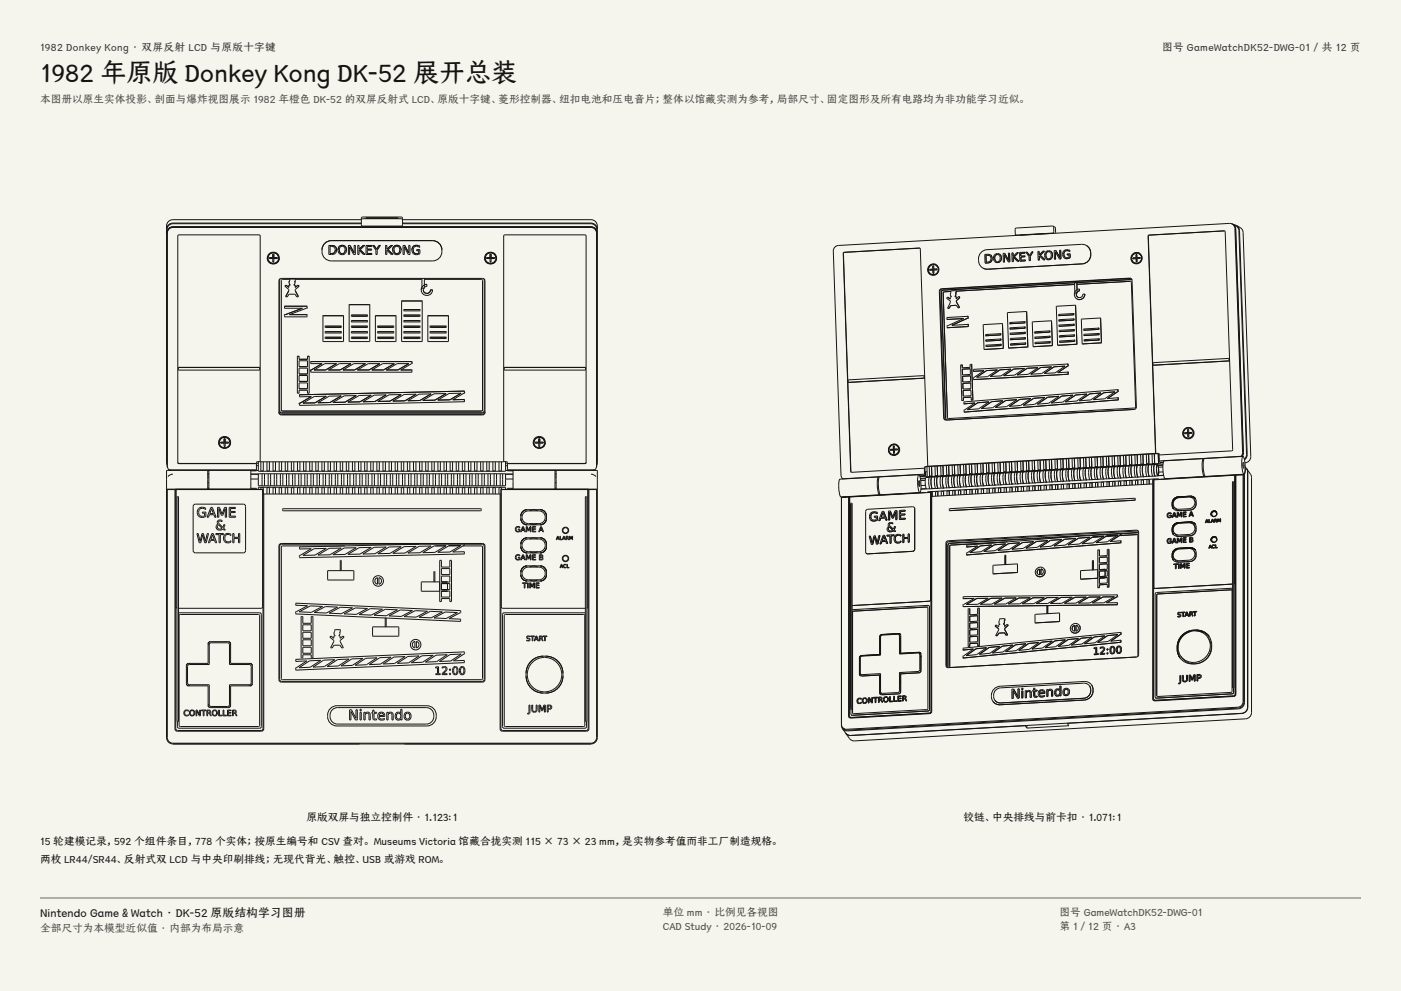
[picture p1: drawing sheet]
<svg xmlns="http://www.w3.org/2000/svg" width="420mm" height="297mm" viewBox="0 0 420 297" stroke-linecap="round" stroke-linejoin="round" font-family="sans-serif">
<defs><g id="words">
<text font-size="7.8" fill="#141413" x="12" y="24.7">1982 年原版 Donkey Kong DK-52 展开总装</text>
<text font-size="3.5" fill="#141413" x="12" y="274.9">Nintendo Game &amp; Watch · DK-52 原版结构学习图册</text>
<g font-size="3.2" fill="#1b365d">
<text x="12" y="15.3">1982 Donkey Kong · 双屏反射 LCD 与原版十字键</text>
<text x="348.4" y="15.3">图号 GameWatchDK52-DWG-01 / 共 12 页</text>
</g>
<g font-size="3.2" fill="#504e49">
<text x="12" y="30.9">本图册以原生实体投影、剖面与爆炸视图展示 1982 年橙色 DK-52 的双屏反射式 LCD、原版十字键、菱形控制器、纽扣电池和压电音片；整体以馆藏实测为参考，局部尺寸、固定图形及所有电路均为非功能学习近似。</text>
<text x="198.7" y="274.5">单位 mm · 比例见各视图</text>
<text x="317.6" y="274.5">图号 GameWatchDK52-DWG-01</text>
<text x="12" y="279.3">全部尺寸为本模型近似值 · 内部为布局示意</text>
<text x="198.7" y="278.8">CAD Study · 2026-10-09</text>
<text x="317.6" y="278.8">第 1 / 12 页 · A3</text>
</g>
<g font-size="3.2" fill="#141413">
<text x="91.9" y="246">原版双屏与独立控制件 · 1.123:1</text>
<text x="288.8" y="246">铰链、中央排线与前卡扣 · 1.071:1</text>
<text x="12" y="253.3">15 轮建模记录，592 个组件条目，778 个实体；按原生编号和 CSV 查对。 Museums Victoria 馆藏合拢实测 115 × 73 × 23 mm，是实物参考值而非工厂制造规格。</text>
<text x="12" y="258.6">两枚 LR44/SR44、反射式双 LCD 与中央印刷排线；无现代背光、触控、USB 或游戏 ROM。</text>
</g>
</g></defs>
<g fill="#f5f4ed">
<path d="M0 0h420v297h-420z"/>
<path d="M12 12h396v275h-396z"/>
</g>
<g fill="none" stroke="#141413" stroke-width=".3">
<path d="M50.1 69.6a1.73 1.73 0 0 1 1.7-1.7h125.4a1.73 1.73 0 0 1 1.7 1.7M50.2 69.8l.4-1.1 1.2-.5h125.4l1.2 .5 .4 1.1M80.1 77.3a1.8 1.8 0 0 0 1.8 1.7 1.8 1.8 0 0 0 1.8-1.7M80.4 77.3a1.57 1.57 0 0 1 1.5-1.6 1.57 1.57 0 0 1 1.6 1.6M80.4 77.3h.1M80.4 77.3a1.57 1.57 0 0 1 1.5-1.5 1.57 1.57 0 0 1 1.6 1.5M80.4 77.3a1.57 1.57 0 0 0 1.5 1.6 1.57 1.57 0 0 0 1.6-1.6M80.8 77.5h2.3M81.8 76.2h.3v2.3h-.3zM81.8 77.2h-1v.3h1M81.8 77.1h.3M82.1 77.2h1v.3h-1"/>
<path d="M83.5 77.3h.1M97.1 73.2a2.86 2.86 0 0 1 2.2-1.1h30.4a3 3 0 0 1 2.8 3.1 3 3 0 0 1-2.8 3h-30.4a3.1 3.1 0 0 1-2.6-1.8 3.1 3.1 0 0 1 .4-3.2zM98.6 73.6h.7a1.36 1.36 0 0 1 1.6 1.3 1.36 1.36 0 0 1-1.6 1.4h-.7zM99 73.9a1.13 1.13 0 0 1 1.5 1 1.13 1.13 0 0 1-1.5 1.1zM100.9 74.9h.1M101.3 74.9a1.28 1.28 0 0 1 1.3-1.4 1.28 1.28 0 0 1 1.3 1.4M101.3 74.9a1.28 1.28 0 0 0 1.3 1.4 1.28 1.28 0 0 0 1.3-1.4M101.3 74.9h.1M101.7 74.9a.9 .9 0 0 1 .9-1.1 .9 .9 0 0 1 .9 1.1M101.7 74.9a.9 .9 0 0 0 .9 1.1 .9 .9 0 0 0 .9-1.1M103.9 74.9h.1M104.4 73.6h.5l1.3 2.2v-2.2h.3v2.7h-.5l-1.2-2.3v2.3h-.4z"/>
<path d="M104.9 73.6h.1M108.3 65.8h-56.5a1.89 1.89 0 0 0-1.9 1.9v70.8l.2 .8M108.3 66.9h-56.5a1.89 1.89 0 0 0-1.9 1.8M108.3 67h-56.5a1.73 1.73 0 0 0-1.7 1.8l.1 71.2M108.3 65.9l.4-.4h11.6l.4 .4M108.4 65.2l.3-.2h11.6l.4 .4v2l-.4 .4h-11.6l-.4-.4zM108.9 73.6l-1.3 1.1v-1.1h-.3v2.7h.3v-1.3l1.4 1.3h.4M108.9 73.6h.4M108.9 73.6h.1M109.3 73.6h.1M109.3 73.6l-1.3 1.2 1.4 1.5M109.4 76.3h.1"/>
<path d="M109.7 65.3h9.6v.1h-9.6zM109.7 73.6h1.8v.3h-1.4v.8h1.3v.3h-1.3v1h1.4v.3h-1.8zM111.7 73.6h.4M111.7 73.6l1 1.4v1.3h.4v-1.3l.9-1.4M111.7 73.6h.1M112.1 73.6h.1M112.1 73.6l.8 1.1M112.9 74.7h.1M113.6 73.6h.4M113.6 73.6h.1M113.6 73.6l-.7 1.1M114 73.6h.1"/>
<path d="M117.2 73.6l-1.2 1.1v-1.1h-.4v2.7h.4v-1.3l1.3 1.3h.5M117.2 73.6h.5M117.2 73.6h.1M117.7 73.6h.1M117.7 73.6l-1.4 1.2 1.5 1.5M117.7 74.9a1.28 1.28 0 0 1 1.3-1.4 1.28 1.28 0 0 1 1.2 1.4M117.7 74.9a1.28 1.28 0 0 0 1.3 1.4 1.28 1.28 0 0 0 1.2-1.4M117.7 74.9h.1M117.8 76.3h.1M118.1 74.9a.9 .9 0 0 1 .9-1.1 .9 .9 0 0 1 .9 1.1M118.1 74.9a.9 .9 0 0 0 .9 1.1 .9 .9 0 0 0 .9-1.1M120.2 74.9h.1"/>
<path d="M120.7 65.8h56.5a1.89 1.89 0 0 1 1.9 1.9v70.8l-.2 .8M120.7 66.9h56.5a1.89 1.89 0 0 1 1.9 1.8M120.7 67h56.5a1.73 1.73 0 0 1 1.7 1.8l-.1 71.2M120.8 73.6h.5l1.2 2.2v-2.2h.4v2.7h-.5l-1.2-2.3v2.3h-.4zM121.3 73.6h.1M123.5 74.9h.1M123.8 73.9a1.73 1.73 0 0 1 2-.1v.4a1.12 1.12 0 0 0-1.5-.2 1.12 1.12 0 0 0-.3 1.5 1.12 1.12 0 0 0 1.5 .4v-.7h-.6v-.3h1v1.1a1.47 1.47 0 0 1-2.1-.1 1.47 1.47 0 0 1 0-2zM145.3 77.3a1.8 1.8 0 0 0 1.8 1.7 1.8 1.8 0 0 0 1.8-1.7M145.5 77.3a1.57 1.57 0 0 1 1.6-1.6 1.57 1.57 0 0 1 1.5 1.6M145.5 77.3h.1M145.5 77.3a1.57 1.57 0 0 1 1.6-1.5 1.57 1.57 0 0 1 1.5 1.5M145.5 77.3a1.57 1.57 0 0 0 1.6 1.6 1.57 1.57 0 0 0 1.5-1.6"/>
<path d="M145.9 77.5h2.3M146.9 76.2h.3v2.3h-.3zM146.9 77.2h-1v.3h1M146.9 77.1h.3M147.2 77.2h1v.3h-1M148.6 77.3h.1M253.2 75.6l-.3 .4 2.3 65.5M275.6 74.3l.3 .3 2.3 65.2M275.8 74.4l-22.7 1.2-.3 .2 2.2 65.5 .2 .2M279.6 79.7h.3l.1 2.2h-.3zM279.6 79.7h.1M280.5 79.5a1.5 1.5 0 0 0-2 .6 1.5 1.5 0 0 0 .6 2"/>
<path d="M280.5 79.5a1.5 1.5 0 0 1 .6 2 1.5 1.5 0 0 1-2 .6M280.5 79.5h.1M280.6 79.5h.1M280.6 79.5a1.5 1.5 0 0 1 .6 2.1 1.5 1.5 0 0 1-2 .6M280.7 79.3a1.72 1.72 0 0 0-2.3 .8 1.72 1.72 0 0 0 .6 2.2M295.3 78.9h.1M295.6 76.5a1.08 1.08 0 0 1 1.5 1 1.08 1.08 0 0 1-1.5 1zM295.6 76.5h.1M296.9 76.4l.1 .1M296.9 76.4l-1.7-.1 .1 2.6M297 76.5a1.36 1.36 0 0 1 .4 1.5 1.36 1.36 0 0 1-1.4 .8l-.7 .1M298.4 78.6l.7 .1"/>
<path d="M298.4 78.6h.1M298.6 76.4a.97 .97 0 0 1 1.2 1 .97 .97 0 0 1-1.3 .9 1.36 1.36 0 0 1 .1-1.9zM299.6 76.1a1.36 1.36 0 0 0-1.7 .7 1.36 1.36 0 0 0 .5 1.8M299.6 76.1h.1M299.6 76.1a1.42 1.42 0 0 1 .6 1.5 1.42 1.42 0 0 1-1.1 1.1M300.8 78.5h.1M301.1 78.5h.1M301.1 78.5h-.3M301.2 75.9h.1M301.2 75.9h-.5l.1 2.6M302.3 78.5h.1M302.3 78.5l-1.2-2.2v2.2"/>
<path d="M302.6 75.8l-.3 .1 .1 2.1-1.2-2.1M302.6 75.8h.1M302.6 75.8l.1 2.6M302.7 78.4h.1M302.7 78.4l-.4 .1M303.4 78.4h.1M303.7 75.8h-.4l.1 2.6M303.7 75.8h.1M303.8 78.4h.1M303.8 78.4h-.4M304 77h.1M304 77l1.5 1.3"/>
<path d="M304.6 70.4l.2 .2M305 78.3l-1.3-1.2 .1 1.3M305 78.3h.1M305.3 75.7h-.5l-1.1 1.2v-1.1M305.3 75.7h.1M305.3 75.7l-1.3 1.3M305.5 78.3h.1M305.5 78.3h-.5M305.7 78.3h.1M305.8 70.5h.1M306 70.5h.1M306 75.9h.1"/>
<path d="M306 75.9v.8l1.3-.1M306 77l.1 .9h1.3M306 77h.1M307.3 76.6v.3M307.3 76.6h.1M307.3 76.9h.1M307.3 76.9l-1.3 .1M307.3 75.6l-1.7 .1 .1 2.6M307.3 75.6h.1M307.3 75.6v.3M307.3 75.9h.1M307.3 75.9h-1.3"/>
<path d="M307.4 77.9h.1M307.4 77.9v.3M307.4 78.2h.1M307.4 78.2l-1.7 .1M307.9 75.5l-.4 .1 1 1.3v1.2M307.9 75.5h.1M308.5 78.1h.1M308.8 76.8l.1 1.3M308.8 76.8v.1M308.9 78.1h.1M308.9 78.1h-.4M309.7 75.4l-.4 .1-.7 1.1-.7-1.1"/>
<path d="M309.7 75.4h.1M309.7 75.4l-.9 1.4M311.2 78h.1M311.5 75.3l-.4 .1 .1 2.6M311.5 75.3h.1M311.6 77.9h.1M311.6 77.9l-.4 .1M311.9 76.5h.1M311.9 76.5l1.4 1.3M312.8 77.9l-1.3-1.2 .1 1.2M312.8 77.9h.1M313.1 75.2l-.5 .1-1.1 1.1v-1.1"/>
<path d="M313.1 75.2h.1M313.1 75.2l-1.2 1.3M313.3 77.8h.1M313.3 77.8l-.5 .1M313.8 77.7h.1M313.9 75.6a.97 .97 0 0 1 1.3 .9 .97 .97 0 0 1-1.3 .9 1.36 1.36 0 0 1 0-1.8zM314.7 70h.1M314.9 75.3a1.36 1.36 0 0 0-1.7 .6 1.36 1.36 0 0 0 .6 1.8M314.9 75.3h.1M314.9 75.3a1.36 1.36 0 0 1 .6 1.7 1.36 1.36 0 0 1-1.7 .7M315.7 67.8l-11 .5-.4 .4 .3 1.7M315.7 67.8l.2 1.7-.3 .4-11 .5"/>
<path d="M315.7 67.8l.7 .4v1.7M316.1 77.7h.1M316.5 77.7h.1M316.5 77.7h-.4M316.5 75.1h-.5l.1 2.6M316.5 75.1h.1M317.6 77.6h.1M317.6 77.6l-1.2-2.1 .1 2.2M318 75h-.4l.1 2.2-1.2-2.1M318 75h.1M318 75l.1 2.6M318.1 77.6h.1"/>
<path d="M318.1 77.6h-.5M319.1 75.4a1.07 1.07 0 0 0-.1 1.5 1.07 1.07 0 0 0 1.5 .2v-.7h-.6M319.2 77.4h.1M319.9 76.4h.1M320.3 75.2h-.8l-.4 .2M320.3 75.2l.4 .2M320.7 75a1.41 1.41 0 0 0-2 .4 1.41 1.41 0 0 0 .5 2M320.7 75h.1M320.7 75v.4M320.7 75.4h.1M320.8 76.1h-.9v.3M320.8 76.1h.1"/>
<path d="M320.8 76.1v1.1M320.8 77.2h.1M320.8 77.2l-.7 .3-.9-.1M325.6 73.5l-1.4-.3-28.3 1.6a3 3 0 0 0-2.5 2.4 3 3 0 0 0 1.3 3.2M325.6 73.5a3 3 0 0 1 1.3 3.2 3 3 0 0 1-2.4 2.4l-28.4 1.6-1.4-.3M325.6 73.5h.1M339.6 77.3v.3M339.6 77.3h.1M339.7 77.3l2.1-.1 .1 .3h-1M339.7 77.3v.3M340 78.7h.1M340.1 78.7h.1"/>
<path d="M340.6 76.3h.3v2.2h-.3zM340.6 76.3h.1M340.6 77.5l-1 .1M340.6 77.5v.1M340.6 77.3h-1M340.9 77.2h.1M340.9 77.5l-.3 .1M341.5 76.1a1.5 1.5 0 0 0-2 .6 1.5 1.5 0 0 0 .5 2M341.5 76.1a1.5 1.5 0 0 1 .5 2 1.5 1.5 0 0 1-2 .6M341.5 76.1h.1M341.5 76.1a1.5 1.5 0 0 1 .6 2 1.5 1.5 0 0 1-2 .6M341.6 75.9a1.72 1.72 0 0 0-2.2 .7 1.72 1.72 0 0 0 .6 2.3"/>
<path d="M367.2 69.2l-22.6 1.3-.3 .3M369.2 67l.4 .2M369.4 67.1l.8 .7 .2 .8 2.3 67.1-.4 1.1M369.4 67.1l-.8-.1-117.3 6.6a1.63 1.63 0 0 0-1.5 1.7l2.3 67.1 .5 1.1M369.4 67.1l.6 .6 .2 .8 2.3 67.1-.4 1.2M369.6 67.2a2.24 2.24 0 0 1 1.8 1.9l2.3 67.1-.2 .8-.5 .6M369.6 67.2l.6 .6 .3 .8 2.3 67.1-.4 1.1M370 67.4l.7 .2M370.7 67.6a2.38 2.38 0 0 1 2 2.1l2.3 67.1a1.85 1.85 0 0 1-1.8 1.9M370.7 67.6l.7 .8 .2 .7 2.3 67.1-.3 1.1-.5 .5M83.8 83.6l.5-.2 60.6 .1 .5 .7-.1 39.7-.6 .5-60.6-.1-.5-.7v-39.4zM84 83.5l-.2 39.8 .6 .5 60.5-.1 .3-.4-.2-39.8"/>
<path d="M85.2 94.4h.1M85.2 94.5l.1 .5h6.7M85.3 94.4h-.1M85.3 94.4h.1M85.4 85.8l1.2 1-1 2.1M85.4 85.8h.1M85.6 94.3l-.3 .1M85.6 94.3h.1M85.6 88.9l.5 .1 .6-.9h1.7l.6 .9 .5-.1M85.6 88.9h.1M85.8 85.5l.8 .6v-.4M85.8 85.5h.1"/>
<path d="M85.8 85.5l-.4 .3M86.6 84.7l.4 .7-.4 .3M86.6 84.7h.1M86.9 83.7h-2.2l-.4 .4v38.8l.4 .3M86.9 83.7l-.3 1M86.9 83.7h1.7M87 85.4l-.4 .3M88.1 85.4l.4 .3M88.4 84.7l-.3 .7 .4 .3M88.4 84.7h.1M88.6 83.7l-.1 .5h-.2l.1 .5M88.6 83.7h37.9"/>
<path d="M89.3 85.5l-.8 .6v-.4M89.3 85.5h.1M89.3 85.5l.4 .3M89.5 88.9h.1M89.7 85.8h.1M89.7 85.8l-1.2 1 1 2.1M92 91.8h-6.7v.6h5.3l-5 1.9M92 91.8h.1M92 92.4l-5.2 1.9h5.2v.6M92 94.9v.1M92 91.8l.1 .4M92 92.3v.1"/>
<path d="M92.1 92.3h-.1M92.1 92.2v.1M92.1 92.3h.1M96.8 94.6h6.2v7.8h-6.2zM97.5 99.4h4.8v.4h-4.8zM97.5 97.8h4.8v.3h-4.8zM104.7 91.4v11h6.1l.1-11M104.7 91.3v.1M104.7 91.3h6.1M105.3 96.5h.1M105.3 96.5l.1-.4h4.7l.1 .4M105.3 94.8h.1"/>
<path d="M105.3 94.5v.3M105.4 99.4h4.7l.1 .4h-4.8zM105.4 97.8h4.7l.1 .3h-4.8zM105.4 94.4l-.1 .1M105.4 96.5h4.7M105.4 94.8h4.7M105.4 94.4h4.7M110.1 94.4l.1 .1M110.2 96.5h-.1M110.2 94.8h-.1M110.2 94.5v.3M110.8 91.3l.1 .1"/>
<path d="M112.5 94.7l6.2-.1v7.8h-6.1zM112.6 94.6l-.1 .1M113.2 99.4h4.8v.4h-4.8zM113.2 97.8h4.8v.3h-4.8zM120.4 90.2h6.2v12.2h-6.2zM121.1 92.8h4.8v.3l-4.8 .1zM121.1 99.4h4.8v.4h-4.8zM121.1 97.8h4.8v.3h-4.8zM121.1 96.1h4.8v.4h-4.8zM121.1 94.4v.4h4.8v-.4M121.1 94.4v.1M121.1 94.4h4.8"/>
<path d="M125.9 94.4v.1M126.3 86.9h.1M126.3 86.9a1.68 1.68 0 0 0 1.7 1.6 1.68 1.68 0 0 0 1.7-1.6M126.5 83.4l.1 3 .6-.1v-2.9M127.2 83.7h17.1l.3 .2 .1 39-.4 .3M128 85.2a1.67 1.67 0 0 0-1.7 1.7M128 85.2v.6a1.07 1.07 0 0 0-1.1 1.1 1.07 1.07 0 0 0 1.1 1.1 1.07 1.07 0 0 0 1-1.1M128 85.2l-.8 .2M128.3 94.6h6.1v7.8h-6.1zM128.9 99.4h4.8l.1 .4h-4.8zM128.9 97.8h4.8l.1 .3h-4.8zM129 86.9h.7"/>
<path d="M129 86.9h.1M129.7 86.9h.1M278.7 80.7l2.2-.1v.3l-.9 .1M278.7 80.7v.3M278.7 80.7l.1 .3M279.1 82.1l.1 .1M279.1 82.2h.1M279.7 80.7h.1M280 80.7h.1M280 81h-1.3M282.8 87l-.5 .5 1.2 37.9 .3 .4M283 87.5l-.3 .3 1.3 37.3"/>
<path d="M283.1 87.5l-.3 .3 1.2 37.3M283.9 95.2v.5M283.9 97.7l.1 .5M283.9 95.2h.1M283.9 95.7h.1M283.9 97.7h.1M283.9 95.7l5-.2-4.9 2.1M284 97.6l-.1 .1M284 97.6h.1M284 98.2h.1M284.1 89l-.3 .4 1.1 .8v.4l-.8 1.7M284.1 89h.1"/>
<path d="M284.1 92.3h.1M284.1 92.3l.4 .1M284.5 92.4h.1M285.1 87.3v.4a.85 .85 0 0 0 .2 1.2l-.4 .2v.5l-.8-.6M285.1 87.3l-2.1 .2M285.1 91.6l-.6 .8M285.1 91.6h.1M286.4 87.7h.1M286.5 87.7v.7l-.3 .5h.3M286.5 88.9h.1M286.6 87.1l-1.5 .2M286.6 87.1v.1"/>
<path d="M286.6 87.1h.1M286.6 87.1l.1 .1M286.6 91.4l-.1 .1M286.6 91.4l.6 .9M286.6 91.5l-1.5 .1M286.6 87.2v.5h-.2M286.7 90.1v.4M286.7 90.1h.1M286.7 90.5h.1M286.7 90.5l1 1.6M287.2 92.3h.1M287.4 88.8l-.7 .7-.2-.6"/>
<path d="M287.4 88.8v.1M287.4 88.8l.4 .4M287.7 92.1h.1M287.7 92.1l-.5 .2M287.8 89.1v.1M287.8 89.2l-1.1 .9M290 95.4h.1M290 95.4l-4.7 2.1 4.9-.3M290.2 94.8l-6.3 .4M290.2 94.8h.1M290.2 94.8v.3M290.2 95.1h.1"/>
<path d="M290.2 95.1l.1 .2M290.2 95.3v.1M290.2 95.4h-.2M290.3 97.2h.1M290.3 95.3h-.1M290.3 97.3v.6l-6.3 .3M294.7 80.4h.1M294.7 80.4l1.4 .3M300.5 97l-5.7 .3 .2 7.4M300.5 97h.1M300.5 97l.3 7.4-5.7 .3M302.7 97h.1"/>
<path d="M302.8 98.3v.3M302.8 98.6h.1M302.8 98.2v.1M307.2 96.4l-4.5 .2v.4M307.2 96.4h.1M307.2 96.4v.4l-4.4 .2M307.3 98.4l-4.5 .2M307.3 98l-4.5 .2M307.3 98h.1M307.3 98v.3M307.3 98.3v.1M307.3 99.6l-4.4 .2-.1 .4"/>
<path d="M307.3 99.6h.1M307.3 99.6v.4l-4.4 .2M307.7 93.4l-5.7 .3 .4 10.6M307.7 93.4h.1M307.7 93.4l.4 10.6-5.7 .3M310.2 99.5v.3M310.2 99.8h.1M310.2 99.4v.1M314.7 99.2h.1M314.7 99.2l-4.5 .2M314.7 99.5l-4.5 .3M314.7 99.2v.3"/>
<path d="M314.7 99.5h.1M315.2 96.1l-5.7 .4 .2 7.4M315.2 96.1v.1M315.2 96.1h.1M315.2 96.2l.2 7.4M317.4 94.6h.1M317.5 96.2h.1M317.5 97.4v.4M317.5 97.8h.1M317.5 97.4h.1M317.5 99v.4M317.6 99.4h.1"/>
<path d="M317.6 99h-.1M321.9 94l-4.5 .2v.4M321.9 94h.1M321.9 94v.3l-4.5 .3M321.9 95.6l-4.4 .2-.1 .4M321.9 95.6h.1M321.9 95.6v.3l-4.4 .3M322 97.2h.1M322 97.2l-4.5 .2M322 97.5l-4.5 .3M322 97.2v.3M322 97.5h.1"/>
<path d="M322 98.8h.1M322 98.8l-4.4 .2M322.1 98.8l-.1 .3-4.4 .3M322.1 84.8l.1 2.9 .6 .1M322.1 85.2l-35.4 2.1M322.4 91.5l-5.7 .3 .4 11.7M322.4 91.5h.1M322.4 91.5l.4 11.6-5.7 .4M322.7 87.8h.1M322.7 87.8a1 1 0 0 0 .8 1.4 1 1 0 0 0 1.1-1.1h.6M322.8 84.7v3.1M322.8 87.8h-.1"/>
<path d="M322.8 85.2l16-.9 .3 .2 1.3 37.4-.1 .3-56 3.2-.3-.3M322.9 89.6h.1M322.9 87.5l-.2 .3M322.9 87.5h.1M323.6 86.6a1.62 1.62 0 0 0-1.5 1.2 1.62 1.62 0 0 0 .8 1.8M323.6 86.6v.6M323.6 86.6h.1M323.6 87.2h.1M323.6 87.2l-.7 .3M324.9 98.6v.3M324.9 99h.1M324.9 98.6h.1"/>
<path d="M325.2 88.1h.1M325.2 88.1a1.61 1.61 0 0 1-2.3 1.5M329.4 98.3h.1M329.4 98.3l-4.5 .3M329.4 98.7l-4.5 .3M329.4 98.4v.3M329.4 98.7h.1M329.4 99.9h.1M329.4 99.9l-4.4 .3M329.5 100v.3M329.9 95.3l-5.7 .3 .2 7.4M329.9 95.3v.1"/>
<path d="M329.9 95.3h.1M329.9 95.4l.3 7.3-5.7 .4M339 83.8l.4 .1M339.1 83.5l-56.7 3.1-.4 .3-.2 .5 1.3 37.9 .2 .6M339.3 83.8l-56.9 3.2-.3 .5 1.3 37.9 .3 .4M53.5 110.3h24.3M53.5 110.1h24.2l.1 .7-24.2 .1zM89.6 106.8h-.5v11l.5 .1M89.6 106.8h.1M89.7 117.8l-.1 .1M89.7 106.8v.9h2.5v-.9M89.7 108.1h2.5v1.8h-2.5z"/>
<path d="M89.7 110.3h2.5v1.8h-2.5zM89.7 112.5h2.5v1.8h-2.5zM89.7 114.8h2.5v1.7h-2.5zM89.7 117.8v-.8h2.5v.8M89.8 118.4v.5h3.5l-3.4 1.9M89.8 118.3v.1M92.2 117.8v.1M92.2 106.8h.1M92.2 106.8h.5v11l-.5 .1M93.1 111h.1M93.3 110.9l-.2 .1M93.3 110.9h.1"/>
<path d="M94.1 110.9l3.3-1.9h3.5l-3.3 1.9zM97.5 101.1v.4h4.8v-.4M97.5 101.1h.1M97.5 101.1h4.8M97.6 110.9h.1M98.5 110.9l3.2-1.9h3.5l-3.2 1.9zM102 110.9h.1M102.3 101.1h.1M102.8 110.9l3.3-1.9h3.5l-3.3 1.9zM105.3 101.1l.1 .4h4.7l.1-.4M105.4 101.1h-.1M105.4 101.1h4.7"/>
<path d="M106.3 110.9h.1M107.1 110.9l3.3-1.9h3.5l-3.3 1.9zM110.1 101.1h.1M110.6 110.9h.1M111.5 110.9l3.2-1.9h3.5l-3.2 1.9zM113.2 101.1v.4h4.8v-.4M113.2 101.1h.1M113.2 101.1h4.8M115 110.9h.1M115.8 110.9l3.3-1.9h3.4l-3.2 1.9zM118 101.1h.1M119.3 110.9h.1"/>
<path d="M121.1 101.1h4.8v.3l-4.8 .1zM123.6 108.9l-3.5 2h3.4v.6h-30.3l-.1-.4M123.6 108.8l-.1-.4h-30.3v.6h3.4l-3.3 1.9M123.6 108.8h.1M128.9 101.1h4.8l.1 .3-4.8 .1zM130.4 119.9h.1M131.2 119.9l3.4-2 3.6-.1-3.3 2zM134.9 119.8h.1M139.2 119.7v.1M139.2 117.2h.1M139.2 117.2l-49.4 1.1M139.2 117.8l-3.5 2 3.5-.1"/>
<path d="M139.2 119.8v.6M139.2 117.2v.3M139.2 117.5h.1M139.2 117.5l.1 .2M139.2 117.8h.1M139.3 117.7l-.1 .1M139.3 117.7h.1M151.2 110.3h24.3M151.2 110.1h24.2l.1 .7-24.2 .1zM254.3 114.6h.1M254.4 114.6h.1M277 112.6l-22.7 1.2v.8"/>
<path d="M277 112.6v.1M277 112.6h.1M277 112.7v.6M277.1 112.6l-.1 .7-22.6 1.3M288.4 109.4h-.4l.3 10.6M288.4 109.4h.1M288.5 110.6l2.4-.1v1.7l-2.3 .1zM288.5 110.6h.1M288.6 112.8l2.3-.2 .1 1.7-2.4 .2zM288.6 112.8h.1M288.6 114.9l2.4-.1 .1 1.7-2.4 .1zM288.6 114.9h.1"/>
<path d="M288.7 117l2.4-.1v1.7l-2.3 .1zM288.7 117h.1M288.8 119.2v.8M288.8 119.2h.1M288.8 119.2l2.3-.2 .1 .8M288.8 120h.1M291.2 119.9h.1M291.3 109.2h-.5v.9l-2.3 .1-.1-.8M291.3 109.2h.1M291.3 109.2l.3 10.6M291.6 119.8l-.4 .1M291.7 119.8h-.1"/>
<path d="M291.8 111.3h.1M291.8 111.3l3.2-.2-3.1 2.1M291.9 113.2h.1M291.9 113.2v.5M291.9 113.8h.1M292.8 113.1l3-2 3.2-.2-2.9 2zM295 104.7h.1M295.5 100.6h.1M295.6 102.2h.1M295.6 103.8h.1M295.8 111.1h.1M296.8 112.8l3-2 3.3-.2-3 2.1z"/>
<path d="M299.8 110.8h.1M300 100l-4.5 .3v.3M300 100h.1M300 100.4l-4.5 .2M300 100v.3M300 100.3v.1M300 101.6l-4.4 .2-.1 .4M300 101.6h.1M300 102l-4.4 .2M300 101.6l.1 .3M300.1 101.9l-.1 .1M300.1 103.2l-4.5 .2v.4"/>
<path d="M300.1 103.2h.1M300.1 103.2v.4l-4.5 .2M300.9 112.6l3-2 3.2-.2-2.9 2zM302.4 104.3h.1M302.9 100.2h.1M302.9 101.8h.1M302.9 103.1v.3M303 103.4h.1M303 103l-.1 .1M303.9 110.6h.1M304.9 112.4l3-2 3.3-.2-3 2zM305.7 119.7h.1"/>
<path d="M307.4 101.2l-4.5 .2v.4M307.4 101.2h.1M307.4 101.2v.4l-4.5 .2M307.4 102.8h.1M307.4 102.8l-4.4 .2M307.4 103.2l-4.4 .2M307.5 102.8v.3M307.5 103.1l-.1 .1M307.9 110.4h.1M309 112.2l3-2.1 3.2-.1-2.9 2zM309.7 103.9h.1M309.9 119.4h.1"/>
<path d="M310.3 101.4h.1M310.3 103h.1M312 110.1h.1M313 111.9l3-2 3.3-.2-3 2zM314.1 119h.1M314.7 100.8l-4.4 .2-.1 .4M314.7 100.8h.1M314.8 100.8v.3M314.8 101.1h-.1M314.8 101.1l-4.5 .3M314.8 102.4l-4.5 .2v.4M314.8 102.4h.1"/>
<path d="M314.8 102.7l-4.5 .3M314.8 102.4v.3M314.8 102.7h.1M315.4 103.6l-5.6 .3M315.5 103.5l-.1 .1M316 109.9h.1M317.1 103.5h.1M317.6 101h.1M317.7 102.6h.1M318.3 118.7h.1M320.1 109.7h.1M320.1 109.7l-3 2 3.1-.2"/>
<path d="M320.1 109.1l-28.3 1.6v.6M320.1 109.1h.1M320.2 109.1v.3M320.2 109.4v.2M320.2 109.4h.1M320.2 109.6h.1M320.2 109.7h-.1M320.2 111.5h.1M320.2 111.5v.7l-28.3 1.6M322.1 100.7l-4.5 .3M322.1 100.4l-4.5 .2v.3M322.1 100.4h.1"/>
<path d="M322.1 100.4v.3M322.1 100.7h.1M322.1 101.9l-4.4 .3v.3M322.1 101.9v.1M322.1 102h.1M322.2 102l-.1 .3-4.4 .3M322.5 118.4h.1M324.4 103v.1M324.4 103.1h.1M324.9 100.2l.1 .3M325 100.6h.1M325 100.2h-.1"/>
<path d="M325 102.2h.1M326.7 118h.1M327.8 119.8l3.1-2.1 3.4-.3-3.1 2.1zM329.4 100.3l-4.4 .3M329.5 100.3h-.1M329.5 101.5l-4.5 .3v.3M329.5 101.5h.1M329.5 101.6v.3l-4.5 .3M330.9 117.7h.1M335.1 117.4h.1M335.1 117.4l-3.1 2.1 3.2-.3M335.1 116.8l-46.1 3.6v.6"/>
<path d="M335.1 116.8h.1M335.1 116.8l.1 .3M335.2 117.1v.2M335.2 117.1h.1M335.2 117.3h.1M335.2 117.3l-.1 .1M335.2 119.2h.1M335.2 119.2l.1 .6M335.2 119.8l-46.1 3.7M335.3 119.8h-.1M345.7 109.4h.1M345.7 109.4l.1 .1"/>
<path d="M368.3 107.4l-22.6 1.3v.7M368.3 107.4h.1M368.4 107.4v.8l-22.6 1.2M368.4 107.4l.1 .1M368.5 107.5l-.1 .7-22.6 1.3M53.3 138.6l.3 .3h23.3M65.8 132.6a1.57 1.57 0 0 1 1.5-1.6 1.57 1.57 0 0 1 1.6 1.6M65.8 132.6h.1M65.8 132.6a1.57 1.57 0 0 1 1.5-1.5 1.57 1.57 0 0 1 1.6 1.5M65.8 132.6a1.57 1.57 0 0 0 1.5 1.6 1.57 1.57 0 0 0 1.6-1.6M66.2 132.7h2.3M67.2 131.5h.3v2.3h-.3z"/>
<path d="M67.2 132.5h-1v.3h1M67.2 132.4h.3M67.5 132.5h1v.3h-1M68.9 132.6h.1M76.9 139h-23.3l-.3-.2v-68.1l.2-.3h24.2l.3 .2v67.8h73v-67.8l.3-.2h24.2l.2 .3v68.1l-.3 .2h-23.3M76.9 138.8h.5M76.9 139.6h.5M77.4 138.3v2.8l.2 .1h73.8l.2-.1v-2.8M78 138.3l-1.1 .2v2.3M78.2 138.4v2.7h.7M78.9 138.4v2.7M80 138.4v2.7"/>
<path d="M80.8 138.4v2.7h-.7M81.9 138.4v2.7h.7M82.6 138.4v2.7M83.6 123.5l.2 .5 .5 .2h60.4l.5-.2 .2-.5M83.7 138.4v2.7M83.8 123.2l.6 .5h60.2l.6-.5M84.3 122.9l.4 .3M84.4 138.4v2.7M84.7 123.2h59.6M85.5 138.4v2.7M86.3 138.4v2.7h-.8M87.4 138.4v2.7"/>
<path d="M88.1 138.4v2.7M89.2 138.4v2.7M89.7 121h.1M89.8 120.9h.1M89.8 120.9l-.1 .1M89.9 138.4v2.7h-.7M89.9 120.8l-.1 .1M89.9 120.8h.1M90.8 120.8l3.4-2 3.6-.1-3.4 2zM91 138.4v2.7h.7M91.7 138.4v2.7M92.8 138.4v2.7"/>
<path d="M93.6 138.4v2.7h-.7M94.4 120.7h.1M94.7 138.4v2.7h.7M95.3 120.7l3.4-2 3.6-.1-3.4 2zM95.4 138.4v2.7M96.5 138.4v2.7M97.2 138.4v2.7M98.3 138.4v2.7M98.9 120.6h.1M99.1 138.4v2.7h-.7M99.8 120.6l3.4-2 3.6-.1-3.4 2zM100.2 138.4v2.7h.7"/>
<path d="M100.9 138.4v2.7M102 138.4v2.7M102.7 138.4v2.7h-.7M103.4 120.5h.1M103.8 138.4v2.7h.7M104.3 120.5l3.4-2 3.6-.1-3.4 2zM104.6 138.4v2.7M105.7 138.4v2.7M106.4 138.4v2.7M107.5 138.4v2.7h.7M107.9 120.4h.1M108.2 138.4v2.7"/>
<path d="M108.8 120.4l3.3-2 3.7-.1-3.4 2zM109.3 138.4v2.7M110 138.4v2.7M111.1 138.4v2.7M111.9 138.4v2.7h-.7M112.4 120.3h.1M113 138.4v2.7h.7M113.3 120.3l3.3-2 3.7-.1-3.4 2zM113.7 138.4v2.7M114.8 138.4v2.7M115.5 138.4v2.7h-.7M116.6 138.4v2.7h.7"/>
<path d="M116.9 120.2h.1M117.4 138.4v2.7M117.8 120.2l3.3-2 3.7-.1-3.4 2zM118.5 138.4v2.7M119.2 138.4v2.7M120.3 138.4v2.7h.7M121 138.4v2.7M121.4 120.1h.1M122.1 138.4v2.7M122.3 120.1l3.3-2 3.7-.1-3.4 2zM122.9 138.4v2.7M124 138.4v2.7"/>
<path d="M124.7 138.4v2.7h-.7M125.8 138.4v2.7h.7M126.5 138.4v2.7M126.7 120l3.4-2 3.6-.1-3.3 2zM127.6 138.4v2.7M128.4 138.4v2.7h-.7M129.5 138.4v2.7h.7M130.2 138.4v2.7M131.3 138.4v2.7M132 138.4v2.7M133.1 138.4v2.7M133.8 138.4v2.7h-.7"/>
<path d="M134.9 138.4v2.7M135.7 138.4v2.7M136.8 138.4v2.7M137.5 138.4v2.7h-.7M138.6 138.4v2.7h.7M139.2 120.4l-49.4 1.1-.1-.5M139.2 120.4h.1M139.3 138.4v2.7M140.4 138.4v2.7M141.2 138.4v2.7h-.7M142.3 138.4v2.7h.7M143 138.4v2.7"/>
<path d="M144.1 138.4v2.7M144.7 122.9l-.4 .3M144.8 138.4v2.7M145.9 138.4v2.7M146.7 138.4v2.7h-.7M147.8 138.4v2.7M148.5 138.4v2.7M149.6 138.4v2.7M150.3 138.4v2.7h-.7M151 138.3l1.1 .2v2.3M151.6 138.8h.5M151.6 139.6h.5"/>
<path d="M160.1 132.6a1.57 1.57 0 0 1 1.6-1.6 1.57 1.57 0 0 1 1.5 1.6M160.1 132.6h.1M160.1 132.6a1.57 1.57 0 0 1 1.6-1.5 1.57 1.57 0 0 1 1.5 1.5M160.1 132.6a1.57 1.57 0 0 0 1.6 1.6 1.57 1.57 0 0 0 1.5-1.6M160.5 132.7h2.3M161.5 131.5h.3v2.3h-.3zM161.5 132.5h-1v.3h1M161.5 132.4h.3M161.8 132.5h1v.3h-1M163.2 132.6h.1M175.7 138.6l-.3 .3h-23.3M266.9 134.7l2.2-.1v.3l-2.2 .1z"/>
<path d="M266.9 134.7h.1M267.3 136.1h.1M267.8 133.7h.3M267.8 133.7h.3l.1 2.2h-.3zM267.8 134.6l.1 .1M267.8 134.9l.1 .1M268.1 134.6h.1M268.7 133.5a1.5 1.5 0 0 0-2 .6 1.5 1.5 0 0 0 .6 2M268.7 133.5a1.5 1.5 0 0 1 .6 2 1.5 1.5 0 0 1-2 .6M268.7 133.5h.1M268.8 133.5a1.5 1.5 0 0 1 .5 2 1.5 1.5 0 0 1-2 .6M268.9 133.3a1.72 1.72 0 0 0-2.3 .7 1.72 1.72 0 0 0 .6 2.3"/>
<path d="M277.9 139.9l.2 3M278.6 139.8l.1 2.9M279.3 139.8v2.9M280.3 139.7l.1 2.9M281 139.7l.1 2.9h-.7M282 139.6l.1 2.9M282.7 139.6l.1 2.9h-.7M283.7 125.8l.3 .1M283.7 139.5l.1 2.9M284.4 139.5l.1 2.9M285.4 139.4l.1 2.9M286.1 139.4l.1 2.9"/>
<path d="M287.1 139.3l.1 2.9M287.8 139.3l.1 2.9-.6 .1M288.4 120h.1M288.8 120h-.4M288.9 139.2l.1 2.9M289 121h.1M289 121l3.3-.2-3.3 2.1 .1 .6M289.1 123.5h.1M289.5 139.2l.1 2.9M290 122.8l3.1-2.1 3.4-.3-3.1 2.1zM290.6 139.1l.1 2.9M291.3 139.1l.1 2.9"/>
<path d="M292.3 139l.1 2.9M293 139l.1 2.9-.7 .1M293.1 120.7h.1M294 139l.1 2.8M294.2 122.5l3.1-2.1 3.4-.3-3.1 2.1zM294.7 138.9l.1 2.9M295.7 138.9l.1 2.8M296.4 138.8l.1 2.9M297.3 120.4h.1M297.4 138.8l.1 2.9M298.1 138.7l.1 2.9M298.4 122.1l3.1-2.1 3.4-.2-3.1 2.1z"/>
<path d="M299.1 138.7l.1 2.9M299.8 138.6l.1 2.9M300.8 138.6l.1 2.9M301.5 120h.1M301.5 138.5l.1 3M302.6 138.5l.1 2.9M302.6 121.8l3.1-2.1 3.4-.3-3.1 2.1zM303.2 138.4l.1 2.9M304.3 138.4l.1 2.9M305 138.3v2.9l-.6 .1M306 138.3l.1 2.9M306.7 138.2l.1 2.9"/>
<path d="M306.8 121.5l3.1-2.1 3.4-.3-3.1 2.1zM307.7 138.2l.1 2.9M308.4 138.1l.1 2.9M309.4 138.1l.1 2.9M310.1 138l.1 3M311 121.1l3.1-2.1 3.4-.2-3.1 2.1zM311.1 138l.1 2.9M311.8 137.9l.1 2.9M312.8 137.9l.1 2.9M313.5 137.8l.1 2.9M314.5 137.8l.1 2.9M315.2 120.8l3.1-2.1 3.4-.3-3.1 2.1z"/>
<path d="M315.2 137.8l.1 2.8M316.3 137.7l.1 2.9M316.9 137.7l.1 2.9h-.6M318 137.6l.1 2.9M318.7 137.6v2.9M319.4 120.5l3.1-2.1 3.4-.3-3.1 2.1zM319.7 137.5l.1 2.9M320.4 137.5l.1 2.9M321.4 137.4l.1 2.9M322.1 137.4l.1 2.9h-.7M323.1 137.3l.1 2.9M323.6 120.1l3.1-2.1 3.4-.2-3.1 2.1z"/>
<path d="M323.8 137.3l.1 2.9h-.7M324.8 137.2l.1 2.9M325.5 137.2l.1 2.9M326.5 137.1l.1 2.9M327.2 137.1l.1 2.9M327.3 140h.1M328.2 137l.1 2.9M328.4 139.9h.1M328.9 137l.1 2.9h-.6M330 136.9l.1 2.9M330.1 139.8h.1M330.6 136.9l.1 2.9"/>
<path d="M330.7 139.8h-.6M330.7 139.8h.1M331.7 136.8l.1 2.9M331.8 139.7h.1M332.4 136.8v2.9h-.6M333.4 136.7l.1 2.9M333.4 139.9a4.6 4.6 0 0 0 .2 3.5h.7M333.5 139.6h.1M334.1 136.7l.1 2.9h-.7M334.1 139.9l-.2 1.3M334.1 139.9h.1M335.1 136.6l.1 2.9"/>
<path d="M335.2 139.8a4.6 4.6 0 0 0 .2 3.5h.6M335.2 139.5v.1M335.2 139.5h.1M335.8 136.6v2.9M335.8 139.8h.1M335.8 139.8l-.2 1.3M335.8 139.8l-41.1 2.3M335.8 139.5l-.6 .1M335.9 139.5h-.1M336.8 136.5l.1 2.9M336.8 139.8h-1M336.9 139.5h.1"/>
<path d="M337.5 136.5l.1 2.9M337.6 139.7a4.6 4.6 0 0 0 .2 3.5M337.6 139.7h.1M337.6 139.7h-.7a4.6 4.6 0 0 0 .2 3.5M337.6 139.4l-.7 .1M337.6 139.4h.1M338.5 136.4l.1 2.9M338.5 139.7h-1M338.6 139.4h.1M339.2 136.4l.1 2.9M339.3 139.6a4.6 4.6 0 0 0 .2 3.5M339.3 139.6h.1"/>
<path d="M339.3 139.6h-.7a4.6 4.6 0 0 0 .2 3.5h.7M339.3 139.3l-.7 .1M339.3 139.3h.1M340.1 122.7l-56.9 3.1-.3-.6-1.3-37.9 .2-.5 .5-.3 56.7-3.1 .4 .6 1.3 38-.2 .5-.5 .2M340.2 136.3l.1 2.9M340.2 139.6h-1M340.3 139.3h.1M340.9 136.3l.1 2.9-.6 .1M341 139.5h.1M341 139.5l-.3 1.3M341 139.5h-.7a4.6 4.6 0 0 0 .2 3.5h.7M341.9 136.2l.1 2.9"/>
<path d="M342 139.5h-1M342 139.4a4.6 4.6 0 0 0 .2 3.5h.7M342.1 139.2h.1M342.6 136.2l.1 2.9M342.7 139.4h.1M342.7 139.4l-.3 1.3M342.7 139.4h-.7M342.7 139.1l-.6 .1M342.7 139.1h.1M343.7 136.1v2.9M343.7 139.4h-1M343.8 139.1h.1"/>
<path d="M344.3 136.1l.1 2.9-.6 .1M344.4 139.3a4.6 4.6 0 0 0 .2 3.5M344.4 139.3h.1M344.4 139.3l-.7 .1a4.6 4.6 0 0 0 .2 3.4h.7M345.4 136.1l.1 2.8M345.4 139.3h-1M345.5 139h.1M346 136l.1 2.9M346.1 139.2l-.2 1.3M346.1 139.2l-.7 .1a4.6 4.6 0 0 0 .2 3.4h.7M346.1 139.2h.1M346.1 138.9l-.6 .1"/>
<path d="M346.1 138.9h.1M346.9 139.4h.2l.2 1.1-.2 2a4.9 4.9 0 0 1-.2-3.1zM346.9 139.2a4.7 4.7 0 0 1 .2 3.4l-.3-.9-.1-1.3M346.9 139.2l-.2 1.2M346.9 139.2h-.8M347.2 135.9l.4 .4M347.2 135.9v3.1l-69.1 3.9M347.4 136l-69.8 3.9-.3 .3 .1 2.4M347.5 137.5h-.2M347.5 138.1l.2 .5M347.5 138.1v-1.7l21.7-1.3 .3-.1-2.2-65.5-.2-.3-22.6 1.2-.3 .2 2.3 65.3-69 3.9-.4 .5M347.8 138.6h.1"/>
<path d="M347.8 138.6v.2M347.8 138.8l-.5 .1M348.6 140h-1.3M348.6 139.4l-1.5 .1M348.6 139.3l-1.5 .1M348.7 138.7l-.9 .1M348.7 138.5l-1 .1M355.1 129.7l2.2-.1v.3l-2.2 .1zM355.1 129.7l.1 .3M355.5 131.1l.1 .1M356 128.7h.3l.1 2.2h-.3M356 128.7l.1 1"/>
<path d="M356 128.7h.1M356.1 128.7l.1 2.2M356.1 130v.9M356.4 129.6v.1M356.9 128.5a1.5 1.5 0 0 0-2 .6 1.5 1.5 0 0 0 .6 2M356.9 128.5a1.5 1.5 0 0 1 .6 2 1.5 1.5 0 0 1-2 .6M356.9 128.5h.1M357 128.5h.1M357 128.5a1.5 1.5 0 0 1 .6 2 1.5 1.5 0 0 1-2 .7M357.1 128.3a1.71 1.71 0 0 1 .6 2.3 1.71 1.71 0 0 1-2.2 .7M357.1 128.3a1.71 1.71 0 0 0-2.3 .7 1.71 1.71 0 0 0 .7 2.3M357.1 128.3a1.72 1.72 0 0 0-2.3 .7 1.72 1.72 0 0 0 .7 2.3"/>
<path d="M360.8 137.5a7.3 7.3 0 0 0 .3 5.3M360.8 137.5l.1 .1M360.8 137.5l-11.8 .6a7.3 7.3 0 0 0 .3 5.4l11.8-.7M372.1 136.8h.1M372.1 136.8l-24.6 1.3M372.6 139.3v.3M372.6 136.8a7.1 7.1 0 0 0 .3 5.3M372.6 136.8a7.3 7.3 0 0 1 .3 5.3M372.6 136.8l-11.5 .6a7.1 7.1 0 0 0 .3 5.4l11.5-.7M372.7 138.5l.3 1.1-.2 .8-.2-.8zM373.2 138.7h.1M373.3 139.9l1.7 2.4 .2 .8v70.5a1.89 1.89 0 0 1-1.8 1.8l-117.2 6.6-1.3-.4-2.3-3.2"/>
<path d="M49.9 146.6v74.5a1.91 1.91 0 0 0 1.9 1.9h125.4a1.91 1.91 0 0 0 1.9-1.9v-74.5M50.2 146.7v74.4l.4 1.1 1.2 .5h125.4l.8-.2 .6-.6 .2-.8v-74.4M50.2 146.6v.1M50.2 146.7h2.3M50.7 140.8l-.5-1.2v-69.9l.4-1.2 1.2-.5h125.4l.8 .2 .6 .6 .2 .9v69.9l-.5 1.2M50.7 140.8h26.2M50.7 140.8l.5 .2M50.9 140.9l.2 .1M51.8 142.1l-.9 .3-.6 .4M52.5 146.7v71.8l.2 .4 .4 .2h25.3l.6-.4 .1-70.6M52.7 146.7v71.7l.5 .5h25.1l.5-.3v-71.9M52.7 146.7h.1"/>
<path d="M52.8 146.7v35.2l.3 .4M52.8 146.7h25.9M52.8 146.7h.1M53.1 148.9h.4l-.1 67.3-.3-.1zM58.1 151.3l.5-.2h14.3l.5 .2 .2 .5v13.2l-.2 .5-.5 .2h-14.3l-.5-.2-.2-.5v-13.2zM59 159.9h.4l.6 2.3 .6-2.3h.4l.6 2.3 .5-2.3h.4l-.7 2.8h-.4l-.6-2.4-.6 2.4h-.5zM59.5 152.4a1.84 1.84 0 0 1 2.1-.1v.4a1.21 1.21 0 0 0-1.6-.1 1.21 1.21 0 0 0-.3 1.6 1.21 1.21 0 0 0 1.6 .4v-.8h-.6v-.3h1v1.2a1.6 1.6 0 0 1-2.2-.1 1.6 1.6 0 0 1 0-2.2zM62.3 141v5.6h-12.4M62.3 144.6h.3M62.3 142.9h.3M62.3 142.1h.3M62.3 141.1h.3"/>
<path d="M62.3 146.3h.3M62.6 141v5.6h12.6v-5.6M63.2 152.1h.5l1.1 2.9h-.4l-.3-.7h-1.3l-.3 .7h-.4zM63.4 152.5l.6 1.4h-1.1zM63.5 159.9h.4l1.1 2.8h-.4l-.3-.8h-1.2l-.2 .8h-.4zM64.7 159.9h2.3v.3h-1v2.5h-.3v-2.5h-1zM65.2 152.1h.6l.8 2 .7-2h.6v2.9h-.4v-2.6l-.7 2.1h-.4l-.8-2.1v2.6h-.4zM65.3 156l.9-.1 .4 .1v.3a.55 .55 0 0 0-.9-.2 .55 .55 0 0 0 .1 .9l1 1.1 .3-.9h.3l-.4 1.1 .6 .5h-.5l-.3-.3a1.14 1.14 0 0 1-1.7 .1 1.14 1.14 0 0 1 .1-1.7l-.1-.6zM65.5 157.2l1.1 1.1a.76 .76 0 0 1-1.2 .1 .76 .76 0 0 1 .1-1.2zM68.7 152.1h1.9v.3h-1.5v.9h1.4v.3h-1.4v1.1h1.5v.3h-1.9zM69.8 159.9h.4v1.1h1.3v-1.1h.4v2.8h-.4v-1.3h-1.3v1.3h-.4zM75.2 146.3h1.7v.3"/>
<path d="M75.2 142.1h2.2M75.2 143.6h2.2M76.9 141l-1.7 .1M76.9 140.8v.2M76.9 141h.1M76.9 146.6v.1M77.4 141h-27.5v5.6M77.4 146.7l.2-.7h73.8l.2 .7M78.6 142h-1.2v3.6h74.2v-3.6h-.9M78.6 145.6v-3.6h.7v3.6M78.7 146.7h.1M78.7 146.7v35.4l-.4 .2h-24.8"/>
<path d="M78.8 146.7h.1M78.8 146.7h-26.3M78.8 148.1h71.4M78.9 146.1l-.7 .1v.5M78.9 146.1v.1M78.9 141.1h.1M78.9 146.2v1.9M79.3 142h1.1M80 141.1h.1M80 146.2v1.9M80.1 146.1l-.1 .1M80.1 146.1l.7 .1v1.9"/>
<path d="M80.4 145.6v-3.6h.7v3.6M81.1 142h1.1M82.2 145.6v-3.6h.8v3.6M82.6 146.1l-.7 .1v1.9M82.6 146.1v.1M82.6 141.1h.1M82.6 146.2v1.9M83 142h1.1M83.7 141.1h.1M83.7 146.2v1.9M83.7 146.1v.1M83.7 141.1h.7"/>
<path d="M83.7 146.1h.7M84.1 145.6v-3.6h.7v3.6M84.4 146.1v.1M84.4 141.1h.1M84.4 146.2v1.9M84.8 152.5h59.3l.2 .4-59.4 .2zM84.8 142h1.1M85.5 141.1h.1M85.5 146.2v1.9M85.5 146.1v.1M85.5 146.1l.8 .1v1.9M85.9 145.6v-3.6h.7v3.6"/>
<path d="M86.6 142h1.1M87.4 141.1h.1M87.4 146.2v1.9M87.4 146.1v.1M87.4 141.1h.7M87.4 146.1h.7M87.7 145.6v-3.6h.7v3.6M88.1 146.1v.1M88.1 141.1h.1M88.1 146.2v1.9M88.4 142h1.1M89.2 141.1h.1"/>
<path d="M89.2 146.2v1.9M89.2 146.1v.1M89.2 146.1l.7 .1v1.9M89.5 145.6v-3.6h.8v3.6M90.3 142h1.1M91.4 145.6v-3.6h.7v3.6M91.7 146.1l-.7 .1v1.9M91.7 146.1v.1M91.7 141.1h.1M91.7 146.2v1.9M92.1 142h1.1M92.8 141.1h.1"/>
<path d="M92.8 146.2v1.9M92.9 146.1l-.1 .1M92.9 146.1l.7 .1v1.9M93.2 145.6v-3.6h.7v3.6M93.9 142h1.1M95 145.6v-3.6h.8v3.6M95.4 146.1l-.7 .1v1.9M95.4 146.1v.1M95.4 141.1h.1M95.4 146.2v1.9M95.8 142h1.1M96.5 141.1h.1"/>
<path d="M96.5 146.2v1.9M96.5 146.1v.1M96.5 141.1h.7M96.5 146.1h.7M96.9 145.6v-3.6h.7v3.6M97.2 146.1v.1M97.2 141.1h.1M97.2 146.2v1.9M97.6 142h1.1M98.3 141.1h.1M98.3 146.2v1.9M98.4 146.1l-.1 .1"/>
<path d="M98.4 146.1l.7 .1v1.9M98.7 145.6v-3.6h.7v3.6M99.4 142h1.1M100.5 145.6v-3.6h.8v3.6M100.9 146.1l-.7 .1v1.9M100.9 146.1v.1M100.9 141.1h.1M100.9 146.2v1.9M101.3 142h1.1M102 141.1h.1M102 146.2v1.9M102 146.1v.1"/>
<path d="M102 146.1l.7 .1v1.9M102.4 145.6v-3.6h.7v3.6M103.1 142h1.1M104.2 145.6v-3.6h.7v3.6M104.5 146.1l-.7 .1v1.9M104.5 146.1l.1 .1M104.6 141.1h-.1M104.6 146.2v1.9M104.9 142h1.1M105.7 141.1h.1M105.7 146.2v1.9M105.7 146.1v.1"/>
<path d="M105.7 141.1h.7M105.7 146.1h.7M106 145.6v-3.6h.8v3.6M106.4 146.1v.1M106.4 141.1h.1M106.4 146.2v1.9M106.8 142h1.1M107.9 145.6v-3.6h.7v3.6M108.2 146.1l-.7 .1v1.9M108.2 146.1v.1M108.2 141.1h.1M108.2 146.2v1.9"/>
<path d="M108.6 142h1.1M109.3 141.1h.1M109.3 146.2v1.9M109.3 146.1v.1M109.3 141.1h.7M109.3 146.1h.7M109.7 145.6v-3.6h.7v3.6M110 146.1v.1M110 141.1h.1M110 146.2v1.9M110.4 142h1.1M111.1 141.1h.1"/>
<path d="M111.1 146.2v1.9M111.2 146.1l-.1 .1M111.2 146.1l.7 .1v1.9M111.5 145.6v-3.6h.7v3.6M112.2 142h1.1M113.3 145.6v-3.6h.8v3.6M113.7 146.1l-.7 .1v1.9M113.7 146.1v.1M113.7 141.1h.1M113.7 146.2v1.9M114.1 142h1.1M114.8 141.1h.1"/>
<path d="M114.8 146.2v1.9M114.8 146.1v.1M114.8 146.1l.7 .1v1.9M115.2 145.6v-3.6h.7v3.6M115.9 142h1.1M117 145.6v-3.6h.7v3.6M117.3 146.1l-.7 .1v1.9M117.3 146.1l.1 .1M117.4 141.1h-.1M117.4 146.2v1.9M117.7 142h1.1M118.5 141.1h.1"/>
<path d="M118.5 146.2v1.9M118.5 146.1v.1M118.5 141.1h.7M118.5 146.1h.7M118.8 145.6v-3.6h.8v3.6M119.2 146.1v.1M119.2 141.1h.1M119.2 146.2v1.9M119.6 142h1.1M120.7 145.6v-3.6h.7v3.6M121 146.1l-.7 .1v1.9M121 146.1v.1"/>
<path d="M121 141.1h.1M121 146.2v1.9M121.4 142h1.1M122.1 141.1h.1M122.1 146.2v1.9M122.2 146.1l-.1 .1M122.2 141.1h.6M122.2 146.1h.6M122.5 145.6v-3.6h.7v3.6M122.8 146.1l.1 .1M122.9 141.1h-.1M122.9 146.2v1.9"/>
<path d="M123.2 142h1.1M124 141.1h.1M124 146.2v1.9M124 146.1v.1M124 146.1l.7 .1v1.9M124.3 145.6v-3.6h.8v3.6M125.1 142h1.1M126.2 145.6v-3.6h.7v3.6M126.5 146.1l-.7 .1v1.9M126.5 146.1v.1M126.5 141.1h.1M126.5 146.2v1.9"/>
<path d="M126.9 142h1.1M127.6 141.1h.1M127.6 146.2v1.9M127.7 146.1l-.1 .1M127.7 146.1l.7 .1v1.9M128 145.6v-3.6h.7v3.6M128.7 142h1.1M129.8 145.6v-3.6h.7v3.6M130.2 146.1l-.7 .1v1.9M130.2 146.1v.1M130.2 141.1h.1M130.2 146.2v1.9"/>
<path d="M130.5 142h1.1M131.3 141.1h.1M131.3 146.2v1.9M131.3 146.1v.1M131.3 141.1h.7M131.3 146.1h.7M131.6 145.6v-3.6h.8v3.6M132 146.1v.1M132 141.1h.1M132 146.2v1.9M132.4 142h1.1M133.1 141.1h.1"/>
<path d="M133.1 146.2v1.9M133.1 146.1v.1M133.1 146.1l.7 .1v1.9M133.5 145.6v-3.6h.7v3.6M134.2 142h1.1M134.9 141.1h.1M134.9 146.2v1.9M135 146.1l-.1 .1M135 141.1h.6M135 146.1h.6M135.3 145.6v-3.6h.7v3.6M135.6 146.1l.1 .1"/>
<path d="M135.7 141.1h-.1M135.7 146.2v1.9M136 142h1.1M136.8 141.1h.1M136.8 146.2v1.9M136.8 146.1v.1M136.8 146.1l.7 .1v1.9M137.1 145.6v-3.6h.8v3.6M137.9 142h1.1M139 145.6v-3.6h.7v3.6M139.3 146.1l-.7 .1v1.9M139.3 146.1v.1"/>
<path d="M139.3 141.1h.1M139.3 146.2v1.9M139.7 142h1.1M140.4 141.1h.1M140.4 146.2v1.9M140.5 146.1l-.1 .1M140.5 146.1l.7 .1v1.9M140.8 145.6v-3.6h.7v3.6M141.5 142h1.1M142.6 145.6v-3.6h.8v3.6M143 146.1l-.7 .1v1.9M143 146.1v.1"/>
<path d="M143 141.1h.1M143 146.2v1.9M143.4 142h1.1M144.1 141.1h.1M144.1 146.2v1.9M144.1 146.1v.1M144.1 141.1h.7M144.1 146.1h.7M144.5 145.6v-3.6h.7v3.6M144.8 146.1v.1M144.8 141.1h.1M144.8 146.2v1.9"/>
<path d="M145.2 142h1.1M145.9 141.1h.1M145.9 146.2v1.9M146 146.1l-.1 .1M146 146.1l.7 .1v1.9M146.3 145.6v-3.6h.7v3.6M147 142h1.1M147.8 141.1h.1M147.8 146.2v1.9M147.8 146.1v.1M147.8 141.1h.7M147.8 146.1h.7"/>
<path d="M148.1 145.6v-3.6h.8v3.6M148.5 146.1v.1M148.5 141.1h.1M148.5 146.2v1.9M148.9 142h1.1M149.6 141.1h.1M149.6 146.2v1.9M149.6 146.1v.1M149.6 146.1l.7 .1v.5M150 145.6v-3.6h.7v3.6M150.2 146.7h26.3M150.2 146.7v71.7l.5 .5h25.1l.4-.3 .1-71.9"/>
<path d="M150.2 146.7h.1M150.3 146.7v35.4l.4 .2h24.8M150.3 146.7h25.9M150.3 146.7h.1M151.6 141h27.5v5.6M151.6 142.1h2.2M151.6 143.6h2.2M152.1 141l1.7 .1M152.1 140.8v.2M152.1 141h.1M152.1 146.6v.1M152.1 140.8h26.2"/>
<path d="M153.8 141v5.6h12.6v-5.6M153.8 146.3h-1.7v.3M154.7 158a.67 .67 0 0 1 1.1 .2 .64 .64 0 0 0-.8-.1 .64 .64 0 0 0-.2 .9 .64 .64 0 0 0 .9 .2v-.5h-.4v-.1h.6v.7a.86 .86 0 0 1-1.2-.1 .86 .86 0 0 1 0-1.2zM156.7 157.8h.2l.6 1.6h-.2l-.2-.4h-.7l-.1 .4h-.2zM156.7 153.3l1.3-.6h3.9a2.3 2.3 0 0 1 2 2.3 2.3 2.3 0 0 1-2 2.3h-3.9a2.36 2.36 0 0 1-1.9-1.6 2.36 2.36 0 0 1 .6-2.4zM156.8 158l.3 .8h-.6zM157 153.7l1.4-.6h3.2a1.91 1.91 0 0 1 1.9 1.9 1.91 1.91 0 0 1-1.9 1.9h-3.2a1.92 1.92 0 0 1-1.8-1.2 1.92 1.92 0 0 1 .4-2zM157.7 157.8h.4l.4 1.1 .4-1.1h.3v1.6h-.2v-1.4l-.4 1.1h-.2l-.4-1.1v1.4h-.3zM158.8 153.1l1.4-.3 1 .3M158.8 156.9l.9 .4 1.5-.4M159.6 157.8h1v.2h-.8v.5h.8v.1h-.8v.6h.8v.2h-1zM162.1 157.8h.2l.6 1.6h-.2l-.1-.4h-.7l-.2 .4h-.2z"/>
<path d="M162.2 158l.3 .8h-.6zM166.4 144.6h.3M166.4 142.9h.3M166.4 142.1h.3M166.4 141.1h.3M166.4 146.3h.3M166.7 141v5.6h12.4M175.5 148.9h.4l-.1 67.3-.3-.1zM176.2 146.7h.1M176.2 146.7v35.2l-.3 .4M176.3 146.7h.1M176.5 146.7v71.8l-.2 .4-.4 .2h-25.3l-.6-.4-.1-70.6"/>
<path d="M176.5 146.7h2.3M177.2 142.1l.9 .3 .6 .4M178.1 140.9l-.2 .1M178.3 140.8l-.5 .2M178.8 146.6v.1M252.3 149v68.4l.3 1M252.3 148.9v.1M252.5 149l-.1 .1M252.6 143.5h.1M253.6 148.9h.1M253.7 148.9h-.1M254.4 149h.1"/>
<path d="M254.4 149l.2 66M254.6 148.8v.1M254.6 148.8h.1M254.6 149l.1 65.8M254.6 149h.1M254.8 148.9v32.4M255.4 150.8l-.4 .1v61.6M255.4 150.8v.1M255.4 150.9h.1M255.4 150.9v61.5l-.4 .1M260.9 155.7l.6 .4 .5 .1M260.9 155.7h.1"/>
<path d="M261.1 154.8a1 1 0 0 0 .5 1 1 1 0 0 0 1.1-.1v-.7h-.6M262.1 153.7l-.8 .3-.2 .8M262.1 153.7l.9 .2M262.1 155h.1M263 153.6a1.53 1.53 0 0 0-1.9 .2 1.53 1.53 0 0 0-.2 1.9M263 153.6h.1M263 153.9h.1M263 153.6v.3M263.1 154.6l-1 .1v.3M263.1 154.6h.1M263.1 155.8h.1M263.1 154.6v1.2"/>
<path d="M263.1 155.8l-1.1 .4M263.4 156h.1M263.5 143.1l-.1-.2a7.1 7.1 0 0 0 .3 5.4M263.8 156h.1M263.8 156h-.4M263.8 148.2l-.1 .1M264.1 155.3h.1M264.1 155.3l-.3 .7M264.1 155.3l1.2-.1 .3 .7M264.7 153.6l.5 1.3-1 .1zM264.9 153.2h.1M264.9 153.2l-.4 .1-1.1 2.7"/>
<path d="M264.9 153.2l1 2.7M265.6 155.9h.1M265.9 155.9h.1M265.9 155.9h-.3M266.1 159h.1M266.1 159l.1 .2M266.2 159.2l.7 .2M266.2 159.2l.8 .2M266.3 155.9h.1M266.4 157.6h.1M266.4 157.6v.1a.96 .96 0 0 0-.3 1.3M266.6 157.2l.1 .2"/>
<path d="M266.6 157.9l-.2 .3M266.6 157.9l1 .9a.69 .69 0 0 1-.9 .3 .69 .69 0 0 1-.3-.9M266.6 157.9h.1M266.7 157.4v.1M266.7 157.4l1.1 1.2 .3-.8h.3M266.7 155.8h.1M266.7 155.8l-.4 .1M266.9 153.1l-.6 .1v2.7M266.9 153.1h.1M267 156.9l-.4 .3M267 156.9l.6 .1M267.4 155.3h.1"/>
<path d="M267.4 155.3l-.7-1.8v2.3M267.6 156.7l-.1-.1a.76 .76 0 0 0-1 .1 .76 .76 0 0 0-.1 .9M267.6 156.7h.1M267.6 157h.1M267.6 156.7v.3M267.8 155.3h.1M267.8 155.3l.7-1.9v2.3M267.8 155.3h-.4M267.8 159h.1M267.8 159l.3 .3M267.8 159l-.8 .4M268.1 159.3h.1"/>
<path d="M268.3 158.3l-.3 .5 .5 .4M268.4 157.8l-.1 .5M268.4 157.8h.1M268.5 155.7h.1M268.5 159.2h.1M268.5 159.2l-.4 .1M268.9 153h-.6l-.7 1.9-.7-1.8M268.9 153h.1M268.9 155.7h.1M268.9 153v2.7M268.9 155.7h-.4M269.6 155.7h.1"/>
<path d="M270 153.3v.8l1.3-.1M270 154.4v.9h1.4M270 153.3h.1M270 154.4h.1M271.3 154h.1M271.3 154.3h.1M271.3 154v.3M271.3 154.3l-1.3 .1M271.4 152.9h.1M271.4 152.9l-1.8 .1v2.7M271.4 153.2h.1M271.4 152.9v.3"/>
<path d="M271.4 153.2l-1.4 .1M271.4 155.3v.3M271.4 155.3h.1M271.4 155.6h.1M271.4 155.6l-1.8 .1M272.6 160h-.4v1l-1.2 .1v-1M272.6 160h.1M272.6 160v2.5M274.1 152.1l-.5-.2-13.5 .7-.4 .2-.2 .5 .1 12.4M274.1 152.1l.1 .4M274.1 152.1h.1M274.2 152.5v12.1l-.2 .4-.4 .2-13.5 .8"/>
<path d="M275.4 144.3l.1 1.3M275.4 142.3a7.3 7.3 0 0 0 .3 5.3M275.4 142.3a7.4 7.4 0 0 1 .3 5.3M275.4 142.3l-11.7 .6a7.3 7.3 0 0 0 .3 5.4l11.7-.7M275.5 144l.2 .7-.1 1.2-.2-1.1zM277.1 140.3l-21.9 1.2M277.1 140.3l.1 1.8M277.2 142.1l.2 .4M277.2 142.1l-25.4 1.5a7.1 7.1 0 0 0 .3 5.4l11.6-.7M277.3 141.3l.2 .1M277.3 141.3h.1M277.4 142.6v.1"/>
<path d="M277.4 142.6h-1.7M277.4 144h-1.4M277.4 142.7l.1 .1M277.4 142.7l-1.6 .1M277.4 143.5h-1.5M277.4 145.4l-1.3 .1M277.5 147.6l-.1 .1M277.5 147.6l-25.2 1.4M277.5 147.6v.1M277.5 143.3l-1.6 .1M277.5 141.4v1.4M277.7 146.5h-1.6"/>
<path d="M277.9 141.4h-.4M278 142.8h-.5M278.1 142.9h.1M278.6 143.1h-1a4.5 4.5 0 0 0 .2 3.4M278.7 142.7h.1M278.8 146.5l-2.7 .1M278.8 147.4v.2M279 147.6l-.1 32.4-.3 .2-23.2 1.3M279 147.6h.1M279.1 147.6l-.1 65.8-.4 .3-23.4 1.3-.5-.2M279.1 147.6h.1M279.1 147.6v65.9l-.5 .2-23.4 1.4-.4-.2"/>
<path d="M279.1 147.6l-26.8 1.5M279.3 148.8v64.7l-.6 .4-23.7 1.3-.3-.1-.3-.5M279.3 143a4.6 4.6 0 0 0 .2 3.5M279.3 143h.1M279.3 143h-.7a4.6 4.6 0 0 0 .2 3.5h.7M279.3 142.7h-.6M279.4 142.7h-.1M279.4 147.4h.1M279.4 147.4v1.4M279.6 146.4l-.1 .1M280.3 143h-1M280.4 142.6h.1"/>
<path d="M280.5 146.4h-1M280.5 147.3v1.4M280.8 144.1l.1 1.3 .3 1M281 142.9h.1M281 142.9l-.2 1.2M281 142.9h-.6a4.6 4.6 0 0 0 .2 3.5M281 142.9l-.2 1.3M281.2 147.3h.1M281.2 147.3v1.4M281.2 146.4h-.6M281.3 146.3l-.1 .1M282 142.9h-1"/>
<path d="M282.1 142.5h.1M282.2 146.3h-1M282.2 147.2v1.4M282.5 144.1l.2 1.7 .3 .5M282.5 144.1l.1 1.2 .4 1M282.8 142.8h.1M282.8 142.8l-.3 1.3M282.8 142.8h-.7a4.6 4.6 0 0 0 .2 3.5h.7M282.8 147.2h.1M282.9 147.2h.1M282.9 147.2v1.4M283 146.3h.1"/>
<path d="M283.7 142.8h-1M283.8 142.4v.1M283.8 142.4h.1M283.9 146.2h-1M283.9 147.2v1.3M284.5 142.7a4.6 4.6 0 0 0 .2 3.5M284.5 142.7h.1M284.5 142.7h-.7a4.6 4.6 0 0 0 .2 3.5h.7M284.5 142.4l-.7 .1M284.5 142.4h.1M284.6 147.1h.1M284.6 147.1v1.4"/>
<path d="M284.6 153h.1M284.6 153l.1 .1M284.7 146.2h.1M285.4 142.7h-1M285.5 142.4h.1M285.6 146.1h-1M285.6 147.1v1.3M286.2 142.6a4.6 4.6 0 0 0 .2 3.5M286.2 142.6h.1M286.2 142.6h-.7a4.6 4.6 0 0 0 .2 3.5h.7M286.2 142.3l-.6 .1M286.2 142.3h.1"/>
<path d="M286.3 147h.1M286.3 147v1.4M286.4 146v.1M287.2 142.6h-1M287.3 142.3h.1M287.3 147v1.3M287.3 146l-1 .1M287.3 147h.1M287.6 143.8l.2 1.7 .3 .5M287.9 142.5h.1M287.9 142.5l-.3 1.3M287.9 142.5h-.7a4.6 4.6 0 0 0 .2 3.5h.7"/>
<path d="M287.9 142.5l-.2 1.3M288 146.9h.1M288 146.9v1.4M288.1 146h.1M288.9 142.5h-1M289 142.2h.1M289 146.9v1.3M289.1 145.9l-1 .1M289.1 146.9h-.1M289.4 143.7l.2 1.7 .3 .5M289.4 143.7l.2 1.7 .2 .5M289.6 142.4l-.2 1.3"/>
<path d="M289.6 142.4h-.7a4.6 4.6 0 0 0 .2 3.5l41.1-2.3M289.6 142.4h.1M289.6 142.1l-.6 .1M289.6 142.1h.1M289.7 146.8h.1M289.7 146.8v.1M289.7 146.9v1.3M289.8 145.9h.1M290.6 142.4h-1M290.7 142.1h.1M290.8 146.8l-.1 1.3M291.3 142.3a4.6 4.6 0 0 0 .2 3.5"/>
<path d="M291.3 142.3h.1M291.3 142.3h-.7a4.6 4.6 0 0 0 .2 3.5M291.3 142l-.6 .1M291.3 142h.1M291.4 146.7h.1M291.4 146.7v.1M291.4 146.8v1.3M291.6 145.8h-.1M292.3 142.3h-1M292.4 142h.1M292.5 146.7v1.3M293 142.2a4.5 4.5 0 0 0 .3 3.5"/>
<path d="M293 142.2h.1M293 142.2l-.7 .1a4.6 4.6 0 0 0 .2 3.4M293.1 146.6v.1M293.1 146.6h.1M293.1 146.7v1.3M294 142.2h-1M294.1 141.9h.1M294.2 146.6v1.3M294.2 146.6h.1M294.7 142.1a4.5 4.5 0 0 0 .3 3.5 4.6 4.6 0 0 1-.3-3.5M294.7 142.1h.1M294.7 142.1l-.6 .1a4.6 4.6 0 0 0 .2 3.4"/>
<path d="M294.8 141.8h-.1M294.8 141.8l-.7 .1M294.8 146.5h.1M294.9 146.5v.1M294.9 146.6h.1M294.9 146.6v1.3M295.8 142.1a4.6 4.6 0 0 0 .2 3.4M295.8 141.8h.1M295.9 146.5v1.3M296.5 142a4.6 4.6 0 0 0 .2 3.5M296.5 142h.1M296.5 141.7l-.7 .1"/>
<path d="M296.5 141.7h.1M296.6 146.5h.1M296.6 146.5v1.3M296.7 145.5h.1M297.5 142a4.6 4.6 0 0 0 .2 3.4M297.5 141.7h.1M297.6 146.4v1.3M297.6 146.4h.1M298.2 141.9a4.6 4.6 0 0 0 .2 3.5M298.2 141.9h.1M298.2 141.6l-.7 .1M298.2 141.6h.1"/>
<path d="M298.3 146.4h.1M298.3 146.4v1.3M298.4 145.4h.1M299.2 141.9a4.6 4.6 0 0 0 .2 3.4M299.2 141.6h.1M299.3 146.3v1.3M299.3 146.3h.1M299.6 143.1l.2 1.8 .3 .4M299.8 141.9h.1l-.3 1.2zM299.9 141.5l-.6 .1M299.9 141.5h.1M300 146.2v.1"/>
<path d="M300 146.3h.1M300 146.3v1.3M300.1 145.3h.1M300.9 141.8a4.6 4.6 0 0 0 .2 3.4M301 141.5h.1M301.6 141.5h-.6M301.6 141.4h.1M301.7 141.8l-.1-.1a4.4 4.4 0 0 0 .2 3.5M301.7 146.2h-.7v1.4M301.7 146.2h.1M301.7 146.2v1.3M301.8 145.2h.1"/>
<path d="M302.6 141.7a4.6 4.6 0 0 0 .2 3.4M302.7 141.4h.1M303.3 141.6a4.6 4.6 0 0 0 .2 3.5M303.3 141.6l.1 .1M303.3 141.7h.1M303.3 141.4h-.6M303.3 141.3v.1M303.4 146.1h-.7v1.4M303.4 146.1h.1M303.4 146.1v1.3M303.6 145.1h-.1M304.3 141.6a4.6 4.6 0 0 0 .2 3.5"/>
<path d="M304.4 141.3h.1M305 141.5a4.5 4.5 0 0 0 .2 3.5h.1M305 141.5l.1 .1M305 141.6h.1M305.1 146h-.6l-.1 1.4M305.1 146h.1M305.1 146v1.3M306 141.5a4.6 4.6 0 0 0 .2 3.5M306.1 141.2h.1M306.2 145.9v1.4M306.2 145.9h.1M306.5 142.7l.2 1.7 .2 .5-.2-.4z"/>
<path d="M306.7 141.2h-.6M306.8 141.1l-.1 .1M306.8 141.5l-.3 1.2M306.8 145.9h.1M306.8 145.9h-.6M306.8 145.9v1.3M307.8 141.4a4.6 4.6 0 0 0 .2 3.5M307.8 141.1h.1M308.4 141.3a4.5 4.5 0 0 0 .3 3.5M308.4 141.3l.1 .1M308.4 141.1h-.6M308.5 141l-.1 .1"/>
<path d="M308.5 145.8h-.6v1.4M308.6 145.8h.1M308.6 145.8v1.3M309.5 141.3a4.6 4.6 0 0 0 .2 3.5M309.5 141h.1M309.6 145.7v1.4M309.6 145.7h.1M309.9 142.5l.2 1.8 .3 .4M310.2 141.2v.1M310.2 141.2l-.3 1.3M310.2 141.3l-.3 1.2M310.2 141h-.7"/>
<path d="M310.2 140.9v.1M310.3 145.7h.1M310.3 145.7h-.7M310.3 145.7v1.3M310.4 144.7h-.1M310.4 144.7h.1M311.2 141.2a4.6 4.6 0 0 0 .2 3.5M311.2 140.9h.1M311.3 145.6v1.4M311.3 145.6h.1M311.6 142.4l.2 1.8 .3 .4M311.6 142.4l.1 1.3 .4 .9"/>
<path d="M311.8 141.2h.1l-.3 1.2zM311.9 140.9h-.7M311.9 140.8v.1M312 145.6h.1M312 145.6h-.7M312 145.6v1.3M312.1 144.6h.1M312.9 141.1a4.6 4.6 0 0 0 .2 3.5M312.9 140.8h.1M313.6 141.1a4.6 4.6 0 0 0 .2 3.4M313.6 141.1h.1M313.6 140.8h-.6"/>
<path d="M313.6 140.7v.1M313.7 145.5h-.7v1.4M313.7 145.5h.1M313.7 145.5v1.3M313.8 144.5h.1M314.6 141a4.6 4.6 0 0 0 .2 3.5M314.7 140.7h.1M315.3 141a4.6 4.6 0 0 0 .2 3.4M315.3 141h.1M315.3 140.7h-.6M315.3 140.6v.1M315.4 145.4h-.7v1.4"/>
<path d="M315.4 145.4h.1M315.4 145.4v1.3M315.5 144.4h.1M316.3 140.9a4.6 4.6 0 0 0 .2 3.5M316.4 140.6h.1M316.4 145.3v1.4M316.5 145.3h-.1M317 140.9a4.6 4.6 0 0 0 .2 3.4M317 140.9h.1M317.1 140.9h-.1a4.4 4.4 0 0 0 .2 3.4M317.1 145.3h.1M317.1 145.3h-.6"/>
<path d="M317.1 145.3v1.3M317.3 144.3h-.1M318 140.8a4.6 4.6 0 0 0 .2 3.5M318.1 140.5h.1M318.1 145.2v1.4M318.2 145.2h-.1M318.5 142l.1 1.3 .3 .9-.2-.4zM318.7 140.5h-.6M318.7 140.5h.1M318.8 140.8l-.3 1.2M318.8 145.2h-.6M318.8 145.2h.1"/>
<path d="M318.8 145.2v1.3M319.7 140.7a4.6 4.6 0 0 0 .2 3.5M319.8 140.4h.1M320.4 140.4h-.6M320.5 140.4h-.1M320.5 140.7a4.4 4.4 0 0 0 .1 3.4M320.5 145.1h-.6v1.4M320.5 145.1h.1M320.5 145.1v1.3M320.7 144.1h-.1M321.5 140.6a4.6 4.6 0 0 0 .2 3.5M321.5 140.3h.1"/>
<path d="M321.6 145.1v1.3M321.6 145v.1M321.9 141.8l.2 1.8 .2 .4M322.1 140.6h.1M322.1 140.6l-.2 1.2M322.2 145h.1M322.2 145h-.6M322.3 145v1.4M322.4 144h-.1M323.2 140.5a4.6 4.6 0 0 0 .2 3.5M323.2 140.2h.1M323.3 145v1.3"/>
<path d="M323.3 144.9v.1M323.6 141.7l.2 1.8 .3 .4M323.6 141.7l.1 1.3 .3 .9M323.8 140.6l.1-.1-.3 1.2zM324 144.9v1.4M324 144.9h-.7M324 144.9h.1M324.1 143.9h-.1M324.9 140.4a4.6 4.6 0 0 0 .2 3.5M324.9 140.1h.1M325.6 140.4a4.6 4.6 0 0 0 .2 3.5M325.6 140.4h.1"/>
<path d="M325.6 140.1h-.7M325.6 140.1h.1M325.7 144.8h-.7v1.4M325.7 144.8h.1M325.7 144.8v1.4M325.8 143.8v.1M326.6 140.3a4.6 4.6 0 0 0 .2 3.5M326.6 140h.1M327 141.5l.2 1.8 .3 .4M327.3 140.3h.1M327.3 140.3l-.3 1.2M327.3 140h-.6"/>
<path d="M327.4 144.7h-.7v1.4M327.4 144.7h.1M327.4 144.7v1.4M328.3 140.2a4.6 4.6 0 0 0 .2 3.5M328.4 144.7v1.3M328.4 144.6v.1M328.7 141.4l.2 1.8 .3 .5M329 140.2h.1M329 140.2l-.2 1.2M329.1 140.2l-.4 1.2M329.1 144.6h.1M329.1 144.6h-.7"/>
<path d="M329.1 144.6v1.4M329.2 143.7h.1M330 140.1a4.6 4.6 0 0 0 .2 3.5h.7M330.1 144.6v1.3M330.2 144.5l-.1 .1M330.5 141.3l.2 1.8 .2 .5M330.5 141.3l.1 1.3 .3 .9M330.7 140.1h.1M330.7 140.1l-.2 1.2M330.8 144.5h-.6M330.8 144.5h.1M330.8 144.5v1.4"/>
<path d="M330.9 143.5v.1M331.7 140a4.6 4.6 0 0 0 .2 3.5h.7M331.9 143.5h-1M332.5 140h-.1a4.4 4.4 0 0 0 .2 3.5M332.5 144.4l-.6 .1-.1 1.3M332.5 144.4h.1M332.5 144.4v1.4M332.6 143.4h.1M332.7 143.4l-.1 .1M333.6 144.4v1.3M333.6 143.4h-1M333.6 144.3v.1"/>
<path d="M333.9 141.2l.2 1.7 .2 .5M334.2 144.3h.1M334.2 144.3h-.6M334.2 144.3v1.4M334.4 143.3l-.1 .1M335.3 143.3h-1M335.6 141.1l.1 1.2 .3 1M335.9 144.2l-.6 .1v1.3M335.9 144.2h.1M336 144.2h.1M336 144.2v1.4M336 160h.1"/>
<path d="M336.1 143.2l-.1 .1M337 143.2h-1M337.6 144.1l-.6 .1v1.3M337.7 144.1h.1M337.7 144.1v1.4M337.8 143.2h-.7M337.8 143.1v.1M338.7 143.1l-1 .1M339.4 144l-.7 .1v1.3M339.4 144h.1M339.4 144v1.4M339.5 143.1h.1"/>
<path d="M340.2 149.4l-55.5 3.1-.1 .5M340.2 149.4h.1M340.3 149.7l-55.6 3.3M340.3 149.4l-.1 .5-55.5 3.2M340.3 149.4v.1M340.4 144v1.3M340.4 143l-1 .1M340.4 144h.1M340.7 140.8l.1 1.2 .4 1M341.1 143.9v.1M341.1 143.9l-.7 .1M341.1 143.9h.1"/>
<path d="M341.1 144v1.3M341.2 143h.1M341.3 159.3l-.4-.2-56.7 3.3-.4 .6v37M341.3 159.7l-.3-.1-56.6 3.2-.3 .5 .1 36.8v-36.7l.3-.4 56.8-3.2M342.1 143.9v1.3M342.1 142.9l-1 .1M342.1 143.9h.1M342.4 140.7l.1 1.2 .4 1M342.5 140.7v1.2l.4 1M342.8 143.8l-.7 .1M342.8 143.8v.1M342.8 143.8h.1"/>
<path d="M342.8 143.9v1.3M342.9 142.9h.1M343.9 142.8l-1 .1M344.5 143.7l-.7 .1v1.3M344.5 143.7v.1M344.5 143.7h.1M344.5 143.8v1.3M344.6 142.8h.1M344.7 142.8h-.1M345.5 143.7l.2 66.1M345.6 142.7l-1 .1M345.6 143.7h-.1"/>
<path d="M345.7 145.1v64.8M345.7 145.1l-66.5 3.8M345.8 143.8l.1 65.9M345.8 143.8h.1M345.8 145.1h-.1M345.9 140.5l.1 1.2 .3 1M345.9 143.8l.1 32.4M346.2 143.6v.1M346.2 143.6l-.6 .1M346.2 143.7v.1M346.3 142.7h.1M346.4 142.7h-.1"/>
<path d="M347.2 142.5l1.6-.1-2.5 .3M347.4 143.6l-69.2 3.8-.1 .2M347.4 143.6v.1M347.4 143.6h.1M347.8 143.6v.1M348.7 141.4l-1.3 .1M350 154.9h.1M350 154.9l.4 .2h.5M350.6 153.8a.62 .62 0 0 0-.4 1M350.6 153.8l.5 .2M350.6 154.5h.4v.4l-.8-.1M350.6 154.5h.1"/>
<path d="M351.1 153.8a.82 .82 0 0 0-1 .1 .82 .82 0 0 0-.1 1M351.1 153.8v.2M351.1 153.8h.1M351.1 154h.1M351.1 154.3l-.5 .1v.1M351.1 154.3h.1M351.1 154.3l.1 .7M351.2 155l-.3 .1M351.3 155.1h.1M351.4 158.5l.3 1.6M351.4 159.1l.3 1M351.5 150.8l.2 1.6-.2-.9"/>
<path d="M351.5 159.2l.2 .9M351.5 158.5v.7M351.5 155.1h.1M351.5 155.1h-.2M351.7 154.7l.6-.1 .2 .4M351.7 154.7h.1M351.7 154.7l-.2 .4M351.9 149.5l1.3-.6 3.6-.2a2.09 2.09 0 0 1 1.9 2.1 2.09 2.09 0 0 1-1.9 2.1l-3.6 .2a2.07 2.07 0 0 1-1.8-1.4 2.07 2.07 0 0 1 .5-2.2zM352 152l.9 .9 .8 .1M352 159.7l.9 .9 .8 .1M352 153.8l.3 .7h-.6zM352.1 153.6h.1"/>
<path d="M352.1 153.6h-.2l-.6 1.5M352.1 153.6l.6 1.4M352.5 155h.1M352.7 155h.1M352.7 155h-.2M352.9 155h.1M353 156.9a2.28 2.28 0 0 0-1.2 3.3M353 149.2a2.28 2.28 0 0 0-1.2 3.3M353.1 155h.1M353.1 155h-.2M353.2 156.6a1.88 1.88 0 0 0-1.8 1.9M353.2 148.9a1.88 1.88 0 0 0-1.8 1.9"/>
<path d="M353.2 153.5h-.3v1.5M353.2 153.5h.1M353.2 149l4.1-.2 1 .6M353.2 156.7a1.88 1.88 0 0 0-1.7 1.8M353.2 149a1.88 1.88 0 0 0-1.7 1.8M353.5 154.7l-.4-1v1.3M353.5 154.7h.1M353.7 154.7h.1M353.7 154.7l.4-1.1v1.3M353.7 154.7h-.2M353.9 153h.1M354.1 154.9h.1"/>
<path d="M354.3 153.5h-.3l-.4 1-.4-1M354.3 153.5h.1M354.3 154.9h.1M354.3 153.5v1.4M354.3 154.9h-.2M354.7 154.9h.1M354.9 153.6h.1M354.9 153.6v.4h.7M354.9 154.2v.5h.7M354.9 154.2h.1M355.6 154h.1M355.6 154.1v.1"/>
<path d="M355.6 154v.2M355.6 154.2h-.7M355.6 153.4h-.9v1.5M355.6 153.4h.1M355.6 153.6h.1M355.6 153.4v.2M355.6 153.6h-.7M355.6 154.7v.1M355.6 154.7h.1M355.6 154.8h.1M355.6 154.8l-.9 .1M356.4 154.8h.1"/>
<path d="M356.6 154.8h.1M356.6 154.8h-.2M356.7 156.7l1.1 .1 .6 .4M356.7 149l1.1 .1 .6 .4M356.7 154.4h.7l.1 .3M356.7 154.4h.1M356.7 154.4l-.1 .4M356.8 156.4a2.09 2.09 0 0 1 1.9 2.1 2.09 2.09 0 0 1-1.9 2.1l-4 .2-1.1-.7M356.9 156.5l-3.7 .1M356.9 156.5l.8 .1 .6 .5M356.9 156.5l-3.7 .2M357.1 153.5l.3 .7h-.6z"/>
<path d="M357.2 153.3h-.2l-.6 1.5M357.2 153.3h.1M357.2 153.3l.6 1.4M357.3 152.7v.1M357.5 154.7h.1M357.6 152.6v.1M357.8 154.7h.1M357.8 154.7h-.3M357.9 149.7l-1-.7-3.4 .1a1.82 1.82 0 0 0-1.5 2.9M357.9 149.7a1.82 1.82 0 0 1-1.4 2.8l-3.5 .1-1-.6M357.9 149.7l.6 1.3M357.9 157.4l-1-.7-3.4 .1a1.82 1.82 0 0 0-1.5 2.9"/>
<path d="M357.9 157.4a1.82 1.82 0 0 1-1.4 2.8l-3.5 .1-1-.6M357.9 157.4a1.87 1.87 0 0 1 .5 2 1.87 1.87 0 0 1-1.7 1.2M358.5 151a1.86 1.86 0 0 1-1.8 1.9M358.5 151h.1M361.2 142.7l-.1 .1M361.3 156.7h.1M361.5 156.7h.1M361.5 156.7h-.2M361.5 156.4h.5l.1 .2M361.5 156.4h.1M361.5 156.4v.3M361.8 155.8l.1 .5h-.3z"/>
<path d="M361.8 155.7h.1M361.8 155.7l-.5 1M361.8 155.7l.4 .9M362.1 156.6h.1M362.2 156.6h.1M362.2 156.6h-.1M362.4 156.6h.1M362.5 155.6l-.1 1M362.5 155.6h.1M362.5 155.6v.9h.5M363 156.5h.1M363 156.6h.1"/>
<path d="M363 156.5v.1M363.2 156.6h.1M363.2 156.6h-.8M363.2 156.3h.5l.1 .2M363.2 156.3h.1M363.2 156.3v.3M363.3 154.1v.5M363.4 154.5l.5 .4M363.5 155.7l.2 .5h-.4zM363.5 155.6l-.5 1M363.5 155.6h.1M363.5 155.6l.4 .9"/>
<path d="M363.8 156.5h.1M363.8 154.8v.1M363.9 156.5h-.1M364.1 156.5h.1M364.2 156.1h.3l.2 .4M364.2 155.6v.4l.3-.1v-.2M364.2 155.6l.3 .1M364.2 156.1v.4M364.2 155.6v.4M364.2 156.5h-.1M364.3 153.4l.5 .2M364.5 155.7h.1"/>
<path d="M364.5 156l.1 .1M364.6 153.6a.75 .75 0 0 1-.2 1 .75 .75 0 0 1-1-.1M364.6 153.6a.75 .75 0 0 0-1-.1 .75 .75 0 0 0-.2 1M364.6 153.6l.2 .6M364.6 156.1h.1M364.7 156.1v.1M364.7 155.6l-.6-.1v1M364.7 155.6v.2M364.7 155.6h.1M364.7 155.9l-.2 .1M364.7 153.5a.91 .91 0 0 1-.3 1.2 .91 .91 0 0 1-1.2-.2M364.7 156.5h.1"/>
<path d="M364.7 153.5a.91 .91 0 0 0-1.2-.2 .91 .91 0 0 0-.3 1.2M364.7 156.2h.1M364.7 156.2l.1 .3M364.7 155.8v.1M364.7 153.5a.92 .92 0 0 0-1.2-.1 .92 .92 0 0 0-.3 1.1M364.8 154.2h.1M364.8 156.5h.1M364.8 156.5h-.1M365 156.5h.1M365.1 156.5h.1M365.1 156.5h-.1M365.2 155.5h-.2v1"/>
<path d="M365.2 155.5h.1M365.4 156.3h.1M365.4 156.3l-.3-.7v.9M365.5 156.2v.1M365.5 156.3h-.1M365.5 156.3l.3-.7v.8M365.8 156.4h.1M365.9 155.4l-.2 .1-.2 .6-.3-.6M365.9 155.4v.1M365.9 156.4h.1M365.9 155.4v1M365.9 156.4h-.1"/>
<path d="M369.9 144.4h-.4v61.5M369.9 144.4h.1M369.9 144.4v61.5l-.3 .1M369.9 144.4v.1M369.9 144.5l-.1 61.5M370.2 142.4v32.2l-.3 .4 .3-.4zM370.2 142.4h.1M370.3 142.4h.1M370.3 142.4v65.7l-.5 .5M370.3 142.4v.1M370.5 142.4v65.9l-.6 .4-23.7 1.4-.5-.3M371.7 142.3h.1"/>
<path d="M371.7 142.2v.1M372.7 142.3l.1-.1v68.4a1.66 1.66 0 0 1-1.5 1.6l-117.3 6.6-.7-.1-.8-.7M372.7 142.3v68a1.66 1.66 0 0 1-1.6 1.6l-117.3 6.7-.7-.2-.6-.4M372.7 142.3l-2.5 .1M373.1 142.2v68.4a1.89 1.89 0 0 1-1.8 1.8l-117.3 6.7-1-.3-.4-.4M373.1 142.2l-27.3 1.6M373.3 140.1l-.2 2.1M373.7 140.5l.3 .9 .1 70.6M373.7 140.5h.1M373.8 140.5l.3 1M63.7 160.3l.5 1.3h-1zM67.4 160.2a1.52 1.52 0 0 1 1.8-.1v.4a1.07 1.07 0 0 0-1.5 0 1.07 1.07 0 0 0 0 1.5 1.07 1.07 0 0 0 1.5 .1 .85 .85 0 0 1-1.2 .6 1.48 1.48 0 0 1-.6-2.5z"/>
<path d="M83.8 163.1l.5-.2h60.6l.5 .7-.1 40.4-.6 .4h-60.6l-.5-.7v-40.1zM83.9 163.4l.5-.3 60.5 .1 .3 .5-.1 40.2-.5 .3-60.5-.1-.3-.5zM89.8 166.5v.1M90.8 166.4l3.4-2h3.6l-3.4 2zM95.3 166.3l3.4-2h3.6l-3.4 2zM98.2 171.1l7.8-.1 .1 2.7-7.8 .1zM99.8 166.2l3.4-2 3.6-.1-3.4 2.1zM102 167.9l.3 .1-.1 3-.2-.1zM103.4 163.6h-18.7l-.3 .2-.1 39.6 .2 .3h60l.2-.3v-39.5l-.4-.3h-5.5M104.3 166.1l3.4-2 3.6-.1-3.4 2.1zM108.8 166l3.3-2 3.7-.1-3.4 2.1zM112.7 173.3l.5-.2v2a1.01 1.01 0 0 1-.8-.7 1.01 1.01 0 0 1 .3-1.1z"/>
<path d="M113.3 165.9l3.3-2 3.7-.1-3.4 2.1zM113.6 173.1a1.01 1.01 0 0 1 .8 1 1.01 1.01 0 0 1-.8 1zM117.8 165.8l3.3-2 3.7-.1-3.4 2.1zM122.3 165.7l3.3-2 3.7-.1-3.4 2.1zM125.6 163.1l-35.8 .8v.6h3.5l-3.5 2M126.7 165.6l3.4-2 3.6-.1-3.3 2.1zM130.1 171.4v2.9h.3v-2.9M130.1 171.3v.1M130.1 171.3h.2M130.3 171.3l.1 .1M130.6 163.6h3M131.2 165.5l3.4-2 3.6-.1-3.3 2z"/>
<path d="M131.8 168l.1 12.3h.4v-.9h2.6v.9h.5v-12.3M131.8 174.4l-5.5 .1v2.7h5.5M131.9 167.9l-.1 .1M131.9 167.9l.4 .1v2h2.6v-2l.4-.1M132.3 174.4h1.8M132.3 170.4h2.6v1.8h-2.6zM132.3 172.6h2.6v1.8h-2.6zM132.3 174.9h2.6v1.8h-2.6zM132.3 177.1h2.6v1.8h-2.6zM134.1 177.1l-.1 .1M134.2 174.9v1.8M134.5 163.6h3.4"/>
<path d="M135.3 167.9l.1 .1M139.2 163.4l-3.5 2h3.5v.6M139.2 166l-49.4 1.1v-.5M139.2 163.1v.2M139.2 163.3v.1M139.2 163.4h.1M139.2 166h.1M154.7 166.4a.67 .67 0 0 1 1.1 .2 .64 .64 0 0 0-.8-.1 .64 .64 0 0 0-.2 .9 .64 .64 0 0 0 .9 .2v-.4h-.4v-.2h.6v.7a.86 .86 0 0 1-1.2-.1 .86 .86 0 0 1 0-1.2zM156.6 174.7h1.3v.1h-.5v1.4h-.2v-1.4h-.6zM156.7 166.2h.2l.6 1.6h-.2l-.2-.4h-.7l-.1 .4h-.2zM156.7 170.1l1.3-.5h3.9a2.3 2.3 0 0 1 2 2.3 2.3 2.3 0 0 1-2 2.2h-3.9a2.36 2.36 0 0 1-1.9-1.5 2.36 2.36 0 0 1 .6-2.5zM156.7 161.7l1.3-.5h3.9a2.3 2.3 0 0 1 2 2.2 2.3 2.3 0 0 1-2 2.3h-3.9a2.36 2.36 0 0 1-1.9-1.6 2.36 2.36 0 0 1 .6-2.4z"/>
<path d="M156.8 166.4l.3 .8h-.6zM157 162.1l1.4-.6h3.2a1.91 1.91 0 0 1 1.9 1.9 1.91 1.91 0 0 1-1.9 2h-3.2a1.92 1.92 0 0 1-1.8-1.2 1.92 1.92 0 0 1 .4-2.1zM157 170.5l1.4-.5h3.2a1.91 1.91 0 0 1 1.9 1.9 1.91 1.91 0 0 1-1.9 1.9h-3.2a1.92 1.92 0 0 1-1.8-1.2 1.92 1.92 0 0 1 .4-2.1zM157.7 166.2h.4l.4 1.1 .4-1.1h.3v1.6h-.2v-1.4l-.4 1.1h-.2l-.4-1.1v1.4h-.3zM158.2 174.7h.2v1.5h-.2zM158.8 174.7h.3l.4 1 .4-1h.3v1.5h-.2v-1.3l-.4 1h-.2l-.4-1v1.3h-.2zM158.8 161.5l1.4-.3 1 .3M158.8 165.4l.9 .3 1.5-.3M158.8 170l.9-.4 1.5 .4M158.8 173.8l.9 .3 1.5-.3M159.6 166.2h1v.2h-.8v.5h.8v.2h-.8v.5h.8v.2h-1zM160.7 174.7h1v.1h-.8v.5h.7v.2h-.7v.6h.8v.1h-1z"/>
<path d="M161.7 166.2h.5a.38 .38 0 0 1 .5 .3 .38 .38 0 0 1-.2 .5 .44 .44 0 0 1 .3 .5 .44 .44 0 0 1-.6 .3h-.5zM161.9 167.1h.3a.29 .29 0 0 1 .4 .3 .29 .29 0 0 1-.4 .2h-.3zM161.9 166.4h.3a.25 .25 0 0 1 .3 .3 .25 .25 0 0 1-.3 .2h-.3zM167.1 160.7l.6 1.1-.2-.3h-.5l-.3 .3zM167.2 160.8l.2 .6h-.4zM168.3 169.1l.5 1.1-.2-.3h-.5l-.2 .3zM168.3 169.3l.2 .5h-.4zM168.5 161.8l-.5-.2-.1-.9v1.1h.8l.1-.3h.5l.2 .3-.4-1.1-.5 1.1M169 169.3l.5-.2 .2 .3a.41 .41 0 0 0-.5 0 .41 .41 0 0 0 0 .5 .41 .41 0 0 0 .5 0 .51 .51 0 0 1-.7 .1 .51 .51 0 0 1 0-.7zM169 160.8l.2 .6h-.4zM169.7 160.7h.3a.3 .3 0 0 1 .3 .2 .3 .3 0 0 1-.1 .4l.3 .5-.5-.5-.3 .5zM169.8 160.8l.4 .1v.2l-.4 .1z"/>
<path d="M170 169.1l.1 1 .5 .1h-.6zM170.7 160.7h.2l.3 .7 .2-.7h.2v1.1l-.1-1-.3 .8-.4-.8-.1 1zM259.6 165.7l.5 .3M259.6 165.7v.1M259.6 165.8l.5 .2M260.9 160.6v.1M260.9 160.6l-.3 .1 .6 2.4M261.2 163.1h.1M261.6 163.1h.1M261.6 163.1h-.4M262.4 160.6h-.4l-.5 2.1-.6-2.1M262.4 160.6h.1"/>
<path d="M262.7 163.1h.1M262.7 163.1l-.5-2.2-.6 2.2M263.2 163h.1M263.2 163l-.5 .1M263.8 163h.1M263.8 160.5h-.3l-.6 2.2-.5-2.1M263.8 160.5h.1M263.8 160.5l-.6 2.5M264.1 163h.1M264.1 163h-.3M264.4 162.3h.1M264.4 162.3h1.1l.3 .6"/>
<path d="M264.4 162.3l-.3 .7M264.9 160.8l.5 1.2h-.9zM265.1 160.4h-.4l-.9 2.6M265.1 160.4h.1M265.1 160.4l1 2.5M265.8 162.9h.1M265.9 160.7l.9-.1v2.2M265.9 160.7h.1M266.1 162.9h.1M266.1 162.9h-.3M266.8 162.8h.1M267.1 160.6h.1"/>
<path d="M267.1 162.8h.1M267.1 160.6v2.2M267.1 162.8h-.3M268 160.2l-2.1 .2v.3M268 160.2v.1M268 160.5h.1M268 160.2v.3M268 160.5l-.9 .1M268.2 162.3l1.1 .4M268.2 162.3h.1M269.3 160.4l.4 .1M269.3 160.4a1.03 1.03 0 0 0-.9 1.5 1.03 1.03 0 0 0 1.7 .2"/>
<path d="M269.7 160.5l.4 .2M270.1 162.4l-.8 .3M270.1 160.3a1.38 1.38 0 0 0-1.8 .2 1.38 1.38 0 0 0-.1 1.8M270.1 160.3v.4M270.1 162.1v.4M270.1 160.3h.1M270.1 160.7h.1M270.1 162.1h.1M270.1 162.4v.1M270.1 162.5l-.8 .2M270.6 162.6h.1M271 161.4l1.2-.1v1.2"/>
<path d="M271 160.1h-.4v2.5M271 160.1h.1M271 161.4v1.2M271 161.4h.1M271 162.6h.1M271 162.6h-.4M272.2 162.5h.1M272.6 162.5h.1M272.6 162.5h-.4M284.7 163.7l.1 36.2M285 163.4l-.3 .3M288.7 179.4h.1"/>
<path d="M288.8 179.4h3.2l-3.2 1.8M289.7 165.9l.1 .4M289.7 165.8v.1M289.8 165.7l-.1 .1M289.8 163.4v.5M289.8 163.9h.1M289.8 166.3h.1M289.8 165.7h.1M289.8 163.4h.1M289.8 163.9l3.3-.2-3.3 2M290.7 165.6l3.2-2 3.4-.3-3.2 2.1zM292.8 179.4h.1"/>
<path d="M293.9 163.6h.1M294.9 165.3l3.2-2 3.4-.3-3.2 2zM297 179.3h.1M297.7 171.9h.1M299.1 165l3.2-2.1 3.4-.2-3.2 2zM301.2 169.1h.1M301.2 179.3h.1M301.4 166.4h-.2v2.7M301.4 166.4h.1M301.5 166.4h.1M301.5 166.4l-.1 2.8M302 162.4l-17 1"/>
<path d="M302.3 162.9h.1M303.4 164.6l3.1-2 3.4-.3-3.2 2.1zM305 169l-7.2 .4-.1 2.5M305 169v.1M305 169.1l-.1 2.5-7.2 .3M306.5 162.6h.1M307.6 164.3l3.1-2 3.4-.3-3.2 2zM309.6 179.1v.1M310.6 172.3h.1M310.7 162.3h.1M311.6 170.5a.96 .96 0 0 0-.5 1.5M311.6 170.5v1.8l-.5-.3"/>
<path d="M311.8 164l3.1-2.1 3.4-.2-3.2 2zM312.1 170.5a.92 .92 0 0 1 .7 .9 .92 .92 0 0 1-.7 .9zM312.1 170.5h.1M313.1 170.6a1.5 1.5 0 0 1-.4 2 1.5 1.5 0 0 1-2.1-.3M313.1 170.6a1.5 1.5 0 0 0-2.1-.3 1.5 1.5 0 0 0-.4 2M313.1 170.6h.1M313.8 179.1h.1M314.9 161.9v.1M316 163.6l3.1-2 3.4-.3-3.1 2.1zM318 179l.1 .1M319.1 161.6h.1M320.2 163.3l3.1-2 3.4-.3-3.1 2z"/>
<path d="M322.2 179h.1M323.3 161.3h.1M323.5 160.7l-33.7 2.7M323.9 173.5h.1M324 173.5v.1M324 173.5h.1M324.4 163l3.1-2 3.4-.3-3.1 2zM326.5 178.9v.1M327.5 170.7v.1M327.5 170.7h.1M327.5 161h.1M327.7 168h-.2v2.7"/>
<path d="M327.7 168h.1M327.7 168v2.7l-.2 .1M328.6 162.6l3.1-2 3.4-.2-3.1 2zM329.1 170.7l-5.1 .3-.1 2.5M329.1 173.3l-5.1 .3M329.1 176.1h.1M329.6 176.1h-.5M329.6 164.8h-.5v11.3M329.6 164.8h.1M329.6 176.1h.1M329.6 175.3l2.3-.2 .1 .8M329.6 167l2.3-.1v1.7l-2.3 .1z"/>
<path d="M329.6 169.1v1.6M329.6 171.2l2.3-.2v1.7l-2.3 .1zM329.6 173.2l2.3-.1v1.6l-2.3 .2zM329.6 175.3v.8M329.6 175.3h.1M329.6 169.1l2.3-.1v1.6l-2.3 .1M329.6 167v.1M329.6 169.1h.1M329.6 173.3h.1M330.7 178.9h.1M330.8 160.8l-3.3 .2M331.2 173.2l-1.6 .1"/>
<path d="M331.3 170.6v.1M331.3 170.6l-1.7 .1M331.3 173.1l-.1 .1M331.3 173.1h.1M331.3 171.1v1.6M331.7 160.6h.1M331.9 173.1h-.6M332 175.9v.1M332.4 164.6l-.5 .1v1.8l-2.3 .1v-1.8M332.4 164.6h.1M332.4 164.6v.1M332.4 175.9h.1"/>
<path d="M332.4 164.7v11.2M332.4 175.9l-.4 .1M334.8 160.5l-3.3 .2M334.9 178.8v.1M334.9 178.9l-3.2 1.8 3.3-.1M334.9 178.9h.1M335 178.8h.1M335 178.8l-.1 .1M335 178.6v.2M335 178.6h.1M335 178.3l-46.2 .5-.1 .6M335 178.3h.1"/>
<path d="M335 178.3v.3M335 178.7h.1M335.6 160.5l5.2-.3 .3 .3-.1 36.3M335.9 160.3h.1M335.9 160.3l-3.1 2 3.2-.2M336 162.7l-46.2 3.6M336 162.1h.1M336 162.1v.5M336 160v.2M336 160.2v.1M336 162.6v.1M336 160.3h-.1"/>
<path d="M346 176.2h.1M347.1 178l22.2-1.1 .1 30.3-.2 .3-22.4 1.1v-30.3M347.1 178l-.3 .3M350 162.6h.1M350 162.6l.4 .2 .8-.1M350.1 162.1a.54 .54 0 0 0 .3 .6 .54 .54 0 0 0 .6-.1v-.4h-.4M350.1 162.1l.1 .4M350.6 161.5l.5 .2M350.6 161.5l-.4 .2-.1 .4M350.6 162.2h.1M351.1 161.5a.82 .82 0 0 0-1 .1 .82 .82 0 0 0-.1 1M351.1 161.5v.2"/>
<path d="M351.1 161.5h.1M351.1 161.7h.1M351.1 162l-.5 .1v.1M351.1 162l.1 .7M351.1 162h.1M351.1 162.7h.1M351.3 162.8h.1M351.5 166.2l.2 1.6M351.5 162.8h.1M351.5 162.8h-.2M351.7 162.4h.1M351.7 162.4h.6l.2 .3"/>
<path d="M351.7 162.4l-.2 .4M351.8 169.2h.6v1.2M351.8 169.2h.1M352 167.4l.9 .9 .8 .2M352 161.5l.3 .7h-.6zM352.1 161.3h.1M352.1 161.3h-.2l-.6 1.5M352.1 161.3l.6 1.4M352.4 170.4h.1M352.5 162.7h.1M352.6 169.1h.1M352.6 170.4h.1"/>
<path d="M352.6 169.1v1.3M352.6 170.4h-.2M352.7 162.7h.1M352.7 162.7h-.2M352.9 162.7h.1M353 164.7a2.28 2.28 0 0 0-1.2 3.2M353.1 168.9v.2M353.1 168.9h.1M353.1 168.9l-1.3 .1v.2M353.1 169.1h.1M353.1 169.1h-.5M353.1 162.7h.1"/>
<path d="M353.1 162.7h-.2M353.2 164.3l4.1-.1 1 .6M353.2 164.3a2.23 2.23 0 0 0-1.5 3.5M353.2 161.2h-.3v1.5M353.2 161.2h.1M353.2 164.4a1.88 1.88 0 0 0-1.7 1.8M353.3 170.4h.1M353.5 162.4l-.4-1v1.3M353.5 162.4h.1M353.5 168.9h-.2v1.5M353.5 168.9v1.5M353.5 170.4h-.2"/>
<path d="M353.7 162.4h.1M353.7 162.4l.4-1v1.2M353.7 162.4h-.2M353.9 170.3v.1M353.9 160.7h.1M353.9 168.4v.1M354.1 162.6h.1M354.1 170.3h.1M354.1 170.3h-.2M354.2 168.9h-.3v1.4M354.2 168.9h.1M354.3 161.2v1.4"/>
<path d="M354.3 161.2h-.3l-.4 1-.4-1M354.3 161.2h.1M354.3 162.6h.1M354.3 162.6h-.2M354.5 170l-.4-.9v1.2M354.5 170h.1M354.7 162.6h.1M354.7 170h.1M354.7 170l.3-1v1.3M354.7 170h-.2M354.9 161.3v.4h.7M354.9 161.9v.5h.7"/>
<path d="M354.9 161.3h.1M354.9 161.9h.1M355 170.3h.1M355.2 168.8v1.5M355.2 168.8h-.3l-.3 1-.4-.9M355.2 168.8h.1M355.2 170.3h.1M355.2 170.3h-.2M355.6 161.7v.2M355.6 161.7h.1M355.6 161.9h.1M355.6 161.9h-.7"/>
<path d="M355.6 161.1v.2M355.6 161.1h-.9v1.5M355.6 161.1h.1M355.6 161.3h.1M355.6 161.3h-.7M355.6 162.4v.1M355.6 162.4h.1M355.6 162.5h.1M355.6 162.5l-.9 .1M355.6 170.2v.1M355.8 169h.1M355.8 169v.4l.7-.1"/>
<path d="M355.8 169.6v.5l.8-.1M355.8 169.6h.1M356.5 169.3v.1M356.5 169.5h.1M356.5 169.3v.2M356.5 169.5l-.7 .1M356.6 168.7v.2M356.6 168.7l-1 .1v1.4M356.6 168.7v.1M356.6 168.9h.1M356.6 168.9l-.8 .1M356.6 162.5h.1"/>
<path d="M356.6 170v.2M356.6 170h.1M356.6 170.2h.1M356.6 170.2h-1M356.7 164.4l1.1 .1 .6 .4M356.8 161.8v.5l.5-.1v-.4M356.8 161.2v.4l.5-.1v-.3M356.8 161.2h.5M356.8 161.2h.1M356.8 161.8h.1M356.9 164.2l.8 .1 .6 .5M356.9 164.2l-3.7 .2"/>
<path d="M357.1 161.2h.2M357.1 161.8h.2M357.1 161.8h-.3M357.3 161.7l.3 .1M357.3 160.4v.1M357.3 168.1v.1M357.5 161.6l-.2 .1M357.5 161.2l-.9-.2v1.5M357.5 161.2h.1M357.5 161.2v.4M357.6 161.8h.1M357.6 161.8l-.1 .5-.9 .2"/>
<path d="M357.6 160.3v.1M357.6 168v.1M357.9 165.1l-1-.7-3.4 .2a1.82 1.82 0 0 0-1.5 2.8M357.9 165.1a1.82 1.82 0 0 1-1.4 2.8l-3.5 .1-1-.6M357.9 165.1a1.87 1.87 0 0 1 .5 2 1.87 1.87 0 0 1-1.7 1.2M358.3 164.8a2.32 2.32 0 0 1-1.5 3.5l-4 .2-1.1-.7M362.4 164.3h.1M362.5 164.3h.1M362.5 164.3h-.1M362.6 164.1l.4-.1 .1 .3M362.6 164.1h.1M362.6 164.1l-.1 .2"/>
<path d="M362.8 163.5l.2 .4h-.4zM362.9 163.3h.1M362.9 163.3l-.5 1M362.9 163.3l.4 1M363.1 164.3h.1M363.3 161.8v.5M363.3 164.3h.1M363.3 164.3h-.2M363.4 162.2l.5 .4M363.4 164.1h.1M363.5 164.1l.3 .2M363.5 164l.1 .1"/>
<path d="M363.8 163.4h.2M363.8 163.4l-.3 .2v.4M363.8 162.6h.1M364 163.4l.1 .1M364.1 164l-.5 .1M364.1 164.1l-.3 .2M364.1 163.3a.53 .53 0 0 0-.6 .1 .53 .53 0 0 0-.1 .7M364.1 163.3v.2M364.1 164v.2M364.1 164v.1M364.1 163.5h.1M364.1 164.1v.1"/>
<path d="M364.1 164.2l-.3 .1M364.3 161.1l.5 .2M364.3 164.2h.1M364.5 163.2l-.2 1M364.5 163.2h.1M364.5 163.2v.9h.4M364.6 161.3a.75 .75 0 0 1-.2 1 .75 .75 0 0 1-1-.1M364.6 161.3a.75 .75 0 0 0-1-.1 .75 .75 0 0 0-.2 1M364.6 161.3l.2 .6M364.7 161.2a.91 .91 0 0 0-1.3-.2 .91 .91 0 0 0-.2 1.2 .91 .91 0 0 1 .3-1.1 .91 .91 0 0 1 1.2 .1 .92 .92 0 0 0-1.2-.1 .92 .92 0 0 0-.3 1.2M364.8 161.9h.1M364.9 164.1h.1"/>
<path d="M364.9 164.2h.1M364.9 164.1v.1M364.9 164.2h-.6M369.5 176.3l-22.8 1.3-.3 .2v31.3M369.5 175l-23.2 1.4-.3-.2M53.5 183.7h24.4l.4 .2v33.9l-.4 .4h-24.3l-.4-.4v-1.6M53.7 184.3l.3-.1h23.5l.3 .1v33.1l-.1 .3h-23.7l-.3-.1zM56.1 199l.5-.2h5.8v-5.8l.2-.5 .5-.2 5.6 .1 .4 .6v5.8h5.9l.6 .4v5.9l-.6 .5h-5.9v5.8l-.4 .6h-5.9l-.4-.6v-5.8h-5.8l-.7-.5v-5.6zM56.5 199.2h6.2l.1-6.3 .5-.3 5.2 .1 .3 .5v6h6.2l.3 .5-.1 5.2-.5 .3h-5.9l-.1 6.3-.5 .2h-5.2l-.3-.5v-6h-5.9l-.5-.3-.1-5.2zM56.8 198.8l-.1 .4M62.7 193.1l-.3 .2M68.8 193.1l.3 .2"/>
<path d="M74.7 198.8l.1 .4M88.6 183.5l.1 .5M88.6 183.5h.1M88.7 184h.1M88.7 181.3v.1M88.7 181.3v-.5l49.4 2.2v.6M88.7 197.6v.6l3.3-.1-3.3 2.1M88.7 181.4l3.5 .1-3.6 2M88.7 197.6h.1M89.7 183.4l3.3-1.8 3.7 .1-3.4 1.8zM90.7 197.1h-.4v-12.3h.5v2h2.5v-2h.5v12.3h-.5M90.8 197.1h-.1"/>
<path d="M90.8 187.2h2.5v1.8h-2.5zM90.8 189.5h2.5v1.8h-2.5zM90.8 191.7h2.5v1.8h-2.5zM90.8 194h2.5v1.8h-2.5zM90.8 197.1v-.9h2.5v.9M93.3 197.1h.1M93.8 199.9l3.2-2 3.4-.2-3.2 2.1zM94.2 183.6l3.3-1.8 3.7 .2-3.4 1.7zM98.1 199.7l3.1-2 3.4-.2-3.2 2.1zM98.7 183.8l3.3-1.8 3.7 .2-3.4 1.7zM100.4 188.7h1.6l-.1 1.4-.4 .5 .4 .1 .1 .6 .8-.7 .4 .4-1.2 .9 .9 2.2-.4 .1-.6-.9h-1.7l-.6 .9-.5-.1 1-2.2-1.2-.9 .3-.4 .9 .7v-.6l.4-.1a1.62 1.62 0 0 1-.1-1.9zM102.3 199.6l3.1-2.1 3.4-.2-3.2 2.1z"/>
<path d="M103.2 184l3.3-1.8 3.7 .2-3.4 1.7zM106.5 199.4l3.1-2.1 3.4-.2-3.1 2.1zM107.6 184.2l3.4-1.8 3.7 .2-3.4 1.7zM110.7 199.2l3.2-2.1 3.3-.1-3.1 2zM111.7 187.9h7.7l.2 2.7-7.8 .1zM112.1 184.4l3.4-1.8 3.7 .2-3.4 1.8zM114.9 199l3.2-2.1 3.3-.1-3.1 2zM115.5 185.2v2.6h.3v-2.6M116.6 184.6l3.4-1.8 3.6 .2-3.3 1.8zM119.1 198.8l3.2-2.1 3.4-.1-3.2 2.1zM121.1 184.8l3.4-1.8 3.6 .2-3.3 1.8zM123.3 198.6l3.2-2.1 3.4-.1-3.2 2.1z"/>
<path d="M123.9 192.4l.5-.2v2a1.01 1.01 0 0 1-.8-.8 1.01 1.01 0 0 1 .3-1zM124.8 192.2a1.01 1.01 0 0 1 .8 1 1.01 1.01 0 0 1-.8 1zM125.6 185l3.4-1.8 3.6 .2-3.3 1.8zM127.5 198.4l3.2-2 3.4-.2-3.2 2.1zM130.1 185.2l3.4-1.8 3.6 .2-3.3 1.8zM130.6 199.9l.9-.1v2.1h.5v.3h-1.4v-.3h.6v-1.8l-.6 .1zM131.7 198.2l3.2-2 3.4-.2-3.2 2.1zM132.5 199.9a.86 .86 0 0 1 1.4 .1 .86 .86 0 0 1-.4 1.3l-.6 .6h1.1v.3h-1.5v-.3l.7-.7a.64 .64 0 0 0 .4-1 .64 .64 0 0 0-1.1 .1zM136 199.9a.88 .88 0 0 1 1.1 .1 .88 .88 0 0 1 .2 1 .89 .89 0 0 1-.8 1.2 .89 .89 0 0 1-.8-1.2zM138 183.6l-3.4 1.8 3.5 .2-.1 .6-49.3-2.2M138.1 183.6h-.1M138.1 199.9a.88 .88 0 0 1 1 .1 .88 .88 0 0 1 .3 1 .89 .89 0 0 1-.8 1.2 .89 .89 0 0 1-.9-1.2z"/>
<path d="M139.2 197.9v.1M139.2 195.4h.1M139.2 195.4l-50.5 2.2M139.2 198v.6l-50.5 2.2-.1-.5M139.2 195.4l.1 .4M139.2 195.9h.1M139.2 195.9l-3.2 2.2 3.2-.2M139.3 195.9h-.1M139.3 195.8v.1M151.3 184.2h23.7l.3 .1v33.1l-.2 .3h-23.6l-.3-.1v-33.1zM158 190.7h.8v.1h-.2a.3 .3 0 0 0-.4-.1 .3 .3 0 0 0-.1 .4 .57 .57 0 0 1 .7 .3 .57 .57 0 0 1-.2 .8 .57 .57 0 0 1-.7-.2l.1-.1a.33 .33 0 0 0 .5 .1 .33 .33 0 0 0-.1-.6l-.5-.3zM158.9 198.5a5.6 5.6 0 0 1 8.3-.2 5.6 5.6 0 0 1-.6 8.3 5.6 5.6 0 0 1-8.2-1.4 6.3 6.3 0 0 1 .5-6.7z"/>
<path d="M159 190.6h1.3v.2h-.6v1.3h-.2v-1.3h-.5zM160.7 190.6h.2l.6 1.5h-.2l-.2-.4h-.6l-.2 .4h-.2zM160.8 190.8l.3 .7h-.6zM161.7 190.6h.4a.41 .41 0 0 1 .5 .3 .41 .41 0 0 1-.2 .5l.4 .7-.7-.6h-.2v.6h-.2zM161.9 190.8h.2a.26 .26 0 0 1 .3 .2 .26 .26 0 0 1-.3 .3h-.2zM162.7 190.6h1.3v.2h-.5v1.3h-.2v-1.3h-.6zM175.5 183.7h-24.4l-.4 .2v33.9l.4 .4h24.3l.4-.4v-1.6M254.8 181.3l.2 .2M254.8 181.3h.1M255.7 183.2l22.4-1.2 .1 30.3-.2 .3-22.4 1.2v-30.3zM257.9 197l-.1 5.5M263.7 190.8l.1 5.4"/>
<path d="M263.8 196.2l-5.5 .2-.5 .3-.2 .4 .1 5M263.8 196.2l-5.5 .3-.4 .2-.2 .4 .2-.4 .4-.2M264 192.2l-.1 .1M264 190.7l-.1 5.6-.1-.1M264.4 190.2l-.5 .2-.1 .4M264.4 190.2l-.4 .2-.2 .5M269.3 190.1l.7 .1M269.6 190.3l-.5-.2-4.9 .3-.2 .5v5.4l-5.9 .4-.2 .5 .1 4.8M269.6 190.3l.3 .6v5.1M269.6 190.3v5.7l5.6-.3 .5 .2M269.9 191.5h.1M269.9 194.7v1.1"/>
<path d="M269.9 190.1l.1 5.7M269.9 190.1l-.5-.2-5 .2-.5 .2-.2 .5M269.9 190.1l-.5-.2-5 .3M270 195.8l5.5-.3 .5 .2 .1 5.3-.2 .4-.4 .2M270 195.8l.2 .2M270.1 195.8h.1M275.4 195.7l.7 .2M275.7 195.9l.3 .7M275.7 195.9v4.8l-.2 .5-5.9 .4M275.7 196l-.1-.3 .2 .4M276 196.6v4.5l-.5 .5M276 196.7l.1 .3"/>
<path d="M276 196.6l.1 .3M276 195.7l-.5-.2-5.4 .3M278.6 181.6l-.4-.2-22.8 1.3M278.6 181.6v.2M278.6 181.6h.1M278.6 181.8v30.9l-.4 .4M284.7 199.8l.3 .2M288.7 181.8h.1M288.8 181.3l-.1 .5M288.8 181.2v.1M288.8 194.8h.1M288.8 197.2h.1"/>
<path d="M288.8 194.8l3-.3-3.1 2.1 .1 .6M289.6 196.5l3-2.1 3.2-.3-3 2.1zM289.7 181.2l3.1-1.8 3.5-.1-3.2 1.8zM290.2 182.5v11.2M290.2 193.7h.1M290.3 182.4l-.1 .1M290.7 182.4h-.4M290.7 193.7h-.4M290.7 182.4h.1M290.7 193.7h.1M290.7 192.9l2.4-.2v.9M290.7 184.7l2.4-.2v1.7l-2.4 .1z"/>
<path d="M290.7 186.7l2.4-.1v1.6l-2.4 .2zM290.7 188.8l2.4-.2v1.7l-2.4 .1zM290.7 190.8l2.4-.1v1.6l-2.4 .2zM290.7 192.9v.8M290.7 192.9h.1M290.7 188.8h.1M290.7 190.8h.1M290.7 184.7h.1M290.7 186.7h.1M292.6 194.4h.1M293.1 193.6h.1M293.5 182.3h-.4v1.8l-2.4 .1v-1.8"/>
<path d="M293.5 182.3h.1M293.5 193.5h.1M293.5 182.3l.1 11.2M293.6 193.5l-.5 .1M293.6 196.1l2.9-2.1 3.2-.3-3 2.1zM293.9 181.1l3.1-1.8h3.5l-3.2 1.8zM296.5 194h.1M297.5 195.7l3-2.1 3.1-.3-2.9 2.1zM298.1 181.1l3.1-1.8 3.5-.1-3.2 1.8zM298.3 187.6l1.1 .8-.9 2.1M298.3 187.6h.1M298.5 190.5h.1"/>
<path d="M298.5 190.5l.4 .1M298.9 190.5v.1M299.5 189.7h.2M299.5 189.7h.1M299.5 189.7l-.6 .9M299.6 187l.2 .2-.4 .1v.5l-.8-.5-.3 .3M299.6 187h.1M300.5 193.6h.1M301 186l.1 .4M301 186h.1M301.1 189.6l-1.4 .1M301.1 189.6h.1"/>
<path d="M301.1 189.6l.6 .8M301.1 186.4l-.3 .7 .3 .1M301.1 187.2h.1M301.1 187.2l.1 .5 .8-.6 .3 .3M301.2 188.3v.4M301.2 188.7h.1M301.2 188.3h.1M301.2 188.7l.9 1.6M301.2 185.4l-1.5 .1-.3 1 .2 .5M301.2 185.4h.1M301.2 185.4v.5l-.2 .1M301.5 195.3l2.9-2 3.2-.4-3 2.1z"/>
<path d="M301.7 190.4h.1M302.1 190.3l-.4 .1M302.3 187.4h.1M302.3 187.4l-1.1 .9M302.3 181l3.1-1.8h3.5l-3.2 1.8zM304.4 193.3h.1M305.4 194.9l3-2 3.1-.4-2.9 2.1zM306.5 181l3.1-1.9h3.5l-3.2 1.8zM308.4 192.9h.1M309.3 194.5l3-2 3.2-.4-3 2.1zM310.3 186.6h.1M310.7 180.9l3.1-1.8h3.5l-3.2 1.8z"/>
<path d="M312.3 192.5h.1M313.3 194.1l2.9-2 3.2-.3-3 2zM313.8 183.8h.1M313.8 181.5v2.3M313.8 183.8l.2 .1M313.8 183.8v.1M314.1 183.8l-.1 .1M314.1 181.5l-.1 2.4M314.1 181.5h.1M314.9 180.9l3.1-1.9h3.5l-3.2 1.8zM316.2 192.1h.1M317.2 193.7l3-2 3.1-.3-2.9 2z"/>
<path d="M317.6 183.8l-.1 2.5-7.2 .3M317.6 183.8l-7.2 .3-.1 2.5M317.6 183.8h.1M319.1 180.8l3.1-1.8h3.5l-3.2 1.8zM320.2 191.7h.1M321.1 189.2h.1M321.2 193.4l2.9-2.1 3.2-.3-3 2zM321.8 187.6l.3-.2v1.8l-.4-.2a.91 .91 0 0 1 .1-1.4zM322.6 187.4a.92 .92 0 0 1 .7 .9 .92 .92 0 0 1-.7 .9zM322.6 187.4h.1M323.3 180.8l3.2-1.9h3.4l-3.2 1.8zM323.6 187.4a1.5 1.5 0 0 1-.4 2.1 1.5 1.5 0 0 1-2.1-.3"/>
<path d="M323.6 187.4a1.5 1.5 0 0 0-2.1-.3 1.5 1.5 0 0 0-.4 2.1M323.6 187.4h.1M324.1 191.3h.1M325.1 193l3-2.1 3.1-.3-2.9 2zM327.5 180.7l3.2-1.8h3.4l-3.2 1.8zM327.9 194.4l.6-.1v1.6l-.5 .1v.2M327.9 194.4h.1M328 196.2h.1M328.1 190.9h.1M328.8 194v1.9h.5M328.8 194l-.9 .1v.3M328.8 194h.1"/>
<path d="M329 192.6l3-2.1 3.2-.3-3 2zM329.3 195.9h.1M329.3 196.1h.1M329.3 195.9v.2M329.3 196.1l-1.3 .1M329.8 196.1h.1M329.8 194.3h.1M329.8 194.3a.59 .59 0 0 1 1 0 .59 .59 0 0 1-.4 .9l-.6 .9M330.9 195h.1M330.9 195l-.8 .8h1.1M331.1 194.1l-.1-.1a.77 .77 0 0 0-1.2 .3M331.1 194.1h.1"/>
<path d="M331.1 194.1v.5l-.2 .4M331.2 195.8h.1M331.2 196h.1M331.2 195.8v.2M331.2 196l-1.4 .1M331.8 196h.1M331.8 194.8h.1M332 190.5h.1M332.1 194.8h.1M332.1 194.4h-.3v.4M332.1 195.6h-.3v.4M332.1 195.6h.1"/>
<path d="M332.1 196h.1M332.1 194.4v.4M332.1 195.6v.4M332.1 194.4h.1M332.1 196h-.3M332.1 194.8h-.3M332.9 195.7h.1M332.9 195.7l.6 .2M333.1 195.5l.1 .1M333.1 194.2v1.3M333.8 194.1l-.3-.2-.4 .3M333.8 194.1a.94 .94 0 0 1-.5 1.6l-.1-.1"/>
<path d="M334 193.9a.82 .82 0 0 0-1-.1 .82 .82 0 0 0-.3 1.1l.2 .8M334 195.6l-.5 .3M334 193.9h.1M334 193.9l.2 .9M334.2 194.8l-.2 .8M334.8 195.6h.1M334.9 181.2l-46.2 .6M334.9 181.2l-20.8 .3M335 181.2h-.1M335 180.6h.1M335 180.6v.1M335 180.6v.6"/>
<path d="M335.1 195.4h.1M335.1 195.4a.94 .94 0 0 1 .5-1.6l.2 .2a.94 .94 0 0 1-.6 1.6l-.1-.2M336 193.8a.82 .82 0 0 0-1.1-.1 .82 .82 0 0 0-.3 1l.2 .9M336 193.8l.2 .9-.2 .8M336 193.8h.1M336 189.5l-47.2 4.7v.6M336 195.5l-.6 .3-.6-.2M336 191.9h.1M336 189.5h.1M336 190.1l-3 2.1 3-.3M336 192.5l-47.2 4.7M336 189.5v.1"/>
<path d="M336 191.9v.6M336 189.6v.4M336 190v.1M336 190.1h.1M336 192.5h.1M340.7 196.9l-56.9 3.1-.2-.5v-37l.7-.4 56.8-3.1 .2 .5v36.7l-.2 .5-.4 .2M352.9 194.6l.3 1.6 .5 .9M353 184.8h.1M353 184.8l.5 .1M353.1 184.1h.1M353.1 184.1l.3 .2M353.2 193.8l-.1 .5"/>
<path d="M353.3 183.7v.3l.6 .2M353.4 184.2v.1M353.4 184.2l.1 .1M353.5 183.6l.4 .1M353.5 183.6l-.2 .1M353.5 184.3h.1M353.5 184.3h.2M353.7 184.3l.1 .1M353.8 184.4a.41 .41 0 0 1-.3 .4 .41 .41 0 0 1-.5-.2v.2M353.9 184.2v.1M353.9 183.5h-.1a.51 .51 0 0 0-.6 .1 .51 .51 0 0 0-.1 .5M353.9 183.5h.1"/>
<path d="M353.9 183.7h.1M353.9 183.5v.2M353.9 184.3l.1 .2M354 196.7a4.6 4.6 0 0 0 4.3 2.2M354 184.5l-.1 .3-.4 .1M354.1 183.6h.5v1.2M354.1 183.6h.1M354.6 184.8h.1M354.6 190.1a5.2 5.2 0 0 1 8.4 1.8 5.4 5.4 0 0 1-2.9 6.6 5.4 5.4 0 0 1-6.8-2.2 5.8 5.8 0 0 1 1.3-6.2zM354.8 184.8h.1M354.8 183.6h.1M354.8 183.6v1.2"/>
<path d="M354.8 184.8h-.2M355.1 184.8h.1M355.3 183.4h.1M355.3 183.4l-1.2 .1v.1M355.3 183.6h.1M355.3 183.4v.2M355.3 183.6h-.5M355.3 184.8h.1M355.3 184.8h-.2M355.4 184.4h.7l.1 .3M355.4 184.4h.1M355.4 184.4l-.1 .4"/>
<path d="M355.8 183.6l.2 .6-.5 .1zM355.9 183.4h-.2l-.6 1.4M355.9 183.4h.1M355.9 183.4l.5 1.3M356.2 184.7h.1M356.4 184.7h.1M356.4 184.7h-.2M356.6 184.7h.1M356.7 189.3a5.4 5.4 0 0 0-2.9 7.9M356.8 183.5h.4v.4l-.4 .1zM356.8 184.1v.6M356.8 184.7h.1"/>
<path d="M356.8 183.5h.1M356.8 184.7h-.2M357 184.1l.2 .1M357 184.1h-.2M357.2 184.2l.3 .4M357.4 184.1v.1M357.4 184.2l.1 .1M357.4 183.4l-.8-.1v1.4M357.4 183.4v.1M357.4 183.5l-.2 .5 .2 .1M357.5 184.6h.1M357.5 184.3h.1"/>
<path d="M357.5 184.3l.2 .3M357.6 183.4h.5v1.2M357.6 183.4h.1M357.7 184.6h.1M357.7 184.6h-.2M357.8 188.9a5.1 5.1 0 0 0-4.9 5 5.4 5.4 0 0 1 3.7-4.8 5.4 5.4 0 0 1 5.9 1.6M358.1 184.6h.1M358.3 183.4v1.2M358.3 183.4h.1M358.3 184.6h.1M358.3 184.6h-.2M358.5 189.1a4.6 4.6 0 0 1 4 1.7"/>
<path d="M358.7 183.2l.1 .2M358.7 183.2l-1.1 .1v.1M358.7 183.2h.1M358.7 183.4h.1M358.8 183.4h-.5M359.6 189.2l1.3 .3M362 190.9a4.9 4.9 0 0 0-6.7-.9 4.9 4.9 0 0 0-1.3 6.7M362 190.9a4.9 4.9 0 0 1-1.3 6.7 4.9 4.9 0 0 1-6.7-.9M362 190.9a4.9 4.9 0 0 1 .6 5.2 4.9 4.9 0 0 1-4.3 2.8M55.3 213a.68 .68 0 0 1 1.2 .2 .68 .68 0 0 0-.9 0 .68 .68 0 0 0 0 .9 .68 .68 0 0 0 .9 .1 .82 .82 0 0 1-1.2 .2 .82 .82 0 0 1-.1-1.2zM56.7 205.2l.1 .4M58.8 212.8h.3l.8 1.5v-1.5h.2v1.7h-.3l-.8-1.4v1.4h-.2z"/>
<path d="M60.3 212.8h1.5v.2h-.6v1.5h-.3v-1.5h-.6zM62 212.8h.5a.49 .49 0 0 1 .6 .3 .49 .49 0 0 1-.3 .6l.6 .8h-.3l-.6-.7h-.3v.7h-.2zM62.2 213h.3a.31 .31 0 0 1 .4 .3 .31 .31 0 0 1-.4 .3h-.3zM62.4 211.1l.3 .1M65.5 212.8h.3v1.5h.8v.2h-1.1zM66.9 212.8h.2v1.5h.9v.2h-1.1zM68.2 212.8h1.1v.2h-.9v.5h.9v.2h-.9v.6h.9v.2h-1.1zM69.1 211.1l-.3 .1M69.7 212.8h.5a.49 .49 0 0 1 .6 .3 .49 .49 0 0 1-.3 .6l.6 .8h-.3l-.6-.7h-.3v.7h-.2zM69.9 213h.3a.31 .31 0 0 1 .4 .3 .31 .31 0 0 1-.4 .3h-.3zM74.8 205.2l-.1 .4M88.6 200.3h.1"/>
<path d="M88.7 200.2l-.1 .1M88.7 200.2h.1M89.6 200.1l3.2-2.1 3.4-.1-3.2 2.1zM98.8 212.6a2.8 2.8 0 0 1 2.2-1.1h27a3 3 0 0 1 2.8 3 3 3 0 0 1-2.8 3.1h-27a3.1 3.1 0 0 1-2.6-1.9 3.1 3.1 0 0 1 .4-3.1zM99.6 212.7l1-.6h.6h26.6a2.48 2.48 0 0 1 2.3 2.4 2.48 2.48 0 0 1-2.3 2.5h-26.6a2.52 2.52 0 0 1-2.2-1.6 2.52 2.52 0 0 1 .6-2.7zM104.8 212.7h.6l1.3 2.6v-2.6h.4v3.1h-.5l-1.4-2.6v2.6h-.4zM107.9 212.6h.4v.5h-.4zM107.9 213.5h.4v2.3h-.4zM109.1 213.5h.4v.3a.83 .83 0 0 1 1-.3 .83 .83 0 0 1 .5 .9v1.4h-.4v-1.4a.59 .59 0 0 0-.6-.7 .59 .59 0 0 0-.5 .8v1.3h-.4zM111.7 212.8h.4v.7h.8v.3h-.8v1.4l.8 .3v.3l-.9-.1-.2-.2-.1-1.7h-.2v-.3h.2zM113.5 213.8a1.06 1.06 0 0 1 1.3-.3 1.06 1.06 0 0 1 .6 1.2h-1.8a.98 .98 0 0 0 1.7 .6v.4a1.3 1.3 0 0 1-1.8-.2 1.3 1.3 0 0 1 0-1.7zM113.9 213.9a.66 .66 0 0 1 .7-.1 .66 .66 0 0 1 .4 .6h-1.4z"/>
<path d="M116 213.5h.3v.3a.83 .83 0 0 1 1-.3 .83 .83 0 0 1 .6 .9v1.4h-.4v-1.4a.59 .59 0 0 0-.6-.7 .59 .59 0 0 0-.6 .8v1.3h-.3zM118.7 213.8a.86 .86 0 0 1 1.4 0v-1.2h.4v3.2h-.4v-.4a1 1 0 0 1-1.3 .2 1 1 0 0 1-.3-1.3zM119.2 213.8a.81 .81 0 0 1 .9 .8 .81 .81 0 0 1-.9 .8 1.18 1.18 0 0 1 0-1.6zM121.7 214a.82 .82 0 0 1 1.2 .4 .82 .82 0 0 1-.7 1.1 .93 .93 0 0 1-.5-1.5zM134.7 201.8h.4v.4h-.4zM134.7 200.5h.4v.4h-.4zM136.2 200.1a.6 .6 0 0 1 .7 .2 .6 .6 0 0 1 .1 .7 .57 .57 0 0 1-.1 .8 .57 .57 0 0 1-.8-.1l-.1-1zM138.3 200.1a.6 .6 0 0 1 .7 .2 .6 .6 0 0 1 .1 .7 .57 .57 0 0 1-.1 .8 .57 .57 0 0 1-.8-.1l-.1-1zM158.6 211.3h.3v2.2l-.3 .4-.5 .1v-.2l.5-.3zM159.4 211.3h.3v1.3a.53 .53 0 0 0 .5 .6 .53 .53 0 0 0 .5-.6v-1.3h.3v1.3a.81 .81 0 0 1-.8 .9 .81 .81 0 0 1-.8-.9zM161.6 211.3h.4l.5 1.4 .6-1.4h.4v2.1h-.3v-1.8l-.5 1.4h-.3l-.6-1.4v1.8h-.2zM164 211.3h.7a.69 .69 0 0 1 .7 .9 .69 .69 0 0 1-1.1 .4v.8h-.3z"/>
<path d="M164.3 211.5h.4a.4 .4 0 0 1 .4 .4 .4 .4 0 0 1-.4 .4h-.4zM252.3 217.1l.2 .9M253.5 219.7v.1M253.5 219.8l.5 .4 1 .2M254.7 214.8l.1 .1M255 212.5h.1M255.1 212.5l.1 1.7M255.2 214.2h.1M255.2 214.2l.3 .2M257 210.6h.1M257 210.6l.1 .1M257.1 210.7l.9 .1"/>
<path d="M257.3 209.6l-.1 .1a.63 .63 0 0 0 .1 .9 .63 .63 0 0 0 .9-.1M257.6 202l.3 .5 .4 .1 5.7-.3-.2 .1M257.7 202.1l.1 .3M258 209.4l-.7 .2M258 202l.4 .2 5.6-.3 .1 5.7M258 202l.7 .6M258 209.4l.2 .2M258.2 209.3a.87 .87 0 0 0-1.1 .2 .87 .87 0 0 0-.1 1.1M258.2 209.3h.1M258.2 209.6h.1M258.2 209.3v.3M258.2 210.5v.2"/>
<path d="M258.2 210.5h.1M258.2 210.7h.1M258.2 210.7l-.2 .1M258.6 210.5h.1M258.7 210l.1 .4M258.8 210.4h.1M258.9 202.6h.1M259.2 209.3l-.4 .2-.1 .5M259.2 209.3l.4 .2M259.6 209.4v.1M259.6 209.5a.63 .63 0 0 1 0 .8 .63 .63 0 0 1-.8 .1M259.8 209.4a.83 .83 0 0 0-1.1-.1 .83 .83 0 0 0-.1 1.2"/>
<path d="M259.8 209.4h.1M259.8 209.4a.83 .83 0 0 1 0 1.1 .83 .83 0 0 1-1.2 0M260.3 210.7h.1M260.5 210.7h.1M260.5 210.7h-.2M260.6 209.1h.1M260.6 209.1h-.3v1.6M261.2 210.6h.1M261.2 210.6l-.7-1.3v1.4M261.5 209h-.2v1.4l-.7-1.3M261.5 209h.1M261.5 210.6h.1"/>
<path d="M261.5 209v1.6M261.5 210.6h-.3M261.7 202.4h.1M261.7 209.2h.6v1.4M261.7 209.2h.1M262 202.4h.1M262.3 210.6h.1M262.5 209.1h.1M262.5 210.6h.1M262.5 209.1l.1 1.5M262.6 210.6h-.3M263.1 208.9l-1.4 .1v.2"/>
<path d="M263.1 208.9h.1M263.1 209.1h.1M263.1 208.9v.2M263.1 209.1h-.6M263.3 210.5h.1M263.5 202.3h-.1M263.6 209.8l.4 .1M263.6 209.1h.5v.4l-.5 .1zM263.6 209.8h.1M263.6 210.5h.1M263.6 209.8v.7M263.6 209.1h.1"/>
<path d="M263.6 210.5h-.3M263.8 207.7l.1 .3M263.8 202.4v5.3M263.8 202.4l.1 5.7M263.8 202.4h.1M263.8 209.8h.2M264 209.8l.1 .1M264 209.9h.1M264.1 207.6l.7 .6M264.1 209.9l.3 .5M264.3 209.9h.1M264.3 209.9l.1 .1"/>
<path d="M264.3 209l-1-.1v1.6M264.3 209l.1 .3M264.3 209v.1M264.3 209.1l.1 .2M264.3 209.6l-.2 .1 .2 .2M264.4 210.4v.1M264.4 210h.1M264.4 210l.2 .4M264.4 209.3l-.1 .3M264.6 210.4h.1M264.6 210.4h-.2M264.9 210.1l.1 .1"/>
<path d="M264.9 210.1h.1M265 209.6l.1 .5M265.1 210.1h.1M265.2 209.1l-.2 .5M265.2 209.1a.59 .59 0 0 1 .9 .5 .59 .59 0 0 1-.9 .5M266.2 209a.83 .83 0 0 0-1.2 0 .83 .83 0 0 0-.1 1.1M266.2 209h.1M266.2 209a.84 .84 0 0 1-.1 1.2 .84 .84 0 0 1-1.1 0M266.7 210.3h.1M266.9 208.7h-.2v1.6M266.9 208.7h.1M266.9 208.7v1.4h.8"/>
<path d="M267.7 210.1v.2M267.7 210.3h-1M267.7 210.1h.1M267.7 210.3h.1M268.1 208.6l-.2 .1v1.6M268.1 208.6v1.5l.8-.1M268.1 208.6v.1M268.9 210v.2M268.9 210.2l-1 .1M268.9 210h.1M268.9 210.2h.1M269.1 210.2h.1"/>
<path d="M269.4 208.8v.4h.7M269.4 209.4v.6l.8-.1M269.4 208.8h.1M269.4 209.4h.1M269.6 201.6v5.7l-.5 .3-4.6 .2-.4-.2M269.6 201.6l.3 .3M269.9 201.9v5.5l-.5 .5M269.9 204v1M270.1 209.2v.2M270.1 209.2h.1M270.1 209.4h.1M270.1 209.4h-.7"/>
<path d="M270.2 208.5l-1.1 .1v1.6M270.2 208.5h.1M270.2 208.7h.1M270.2 208.5v.2M270.2 208.7l-.8 .1M270.2 210.1l-1.1 .1M270.2 209.9v.2M270.2 209.9h.1M270.2 210.1h.1M270.5 210.1h.1M270.8 209.4h.4l.4 .6M270.8 208.7v.5l.5-.1v-.3"/>
<path d="M270.8 208.7h.5M270.8 210.1h-.3M270.8 209.4h.1M270.8 210.1h.1M270.8 209.4v.7M270.8 208.7h.1M271 208.7h.3M271.1 201.9h.1M271.3 208.7v.1M271.4 201.9h.1M271.5 209.5h.1M271.5 209.5l.1 .1"/>
<path d="M271.5 208.6l-1-.1v1.6M271.5 208.6h.1M271.5 208.6l.1 .5-.3 .2 .2 .2M271.6 210h.1M271.6 209.6h.1M271.6 209.6l.2 .4M271.8 210h.1M271.8 210h-.2M272.9 201.8h.1M273.5 201.7v.1M275.5 201.6l-5.6 .3M275.5 201.6l-5.5 .4v5.3l-.4 .6-5.2 .3-.4-.1-.3-.4"/>
<path d="M278.2 213.1l-22.7 1.3-.3-.2M278.6 212.7l-.4 .4M297.6 210.2l1.2 .9 1 .1M297.6 210.2h.1M297.7 210.2h.1M297.7 210.2l1.1 .9 1 .1M298.2 209.9l.6 .5 1.2 .3M298.2 209.9h.1M303.3 209.3h.1M303.7 209.3h.1M303.7 209.3h-.4M303.9 206.5h.1"/>
<path d="M303.9 206.5h-.6v2.8M305 209.2h.1M305 209.2l-1.3-2.2v2.3M305.5 206.4h-.4v2.4l-1.2-2.3M305.5 206.4h.1M305.5 209.2h.1M305.5 206.4v2.8M305.5 209.2h-.5M306.3 209.2h.1M306.3 206.7h.1M306.6 207v.1M306.6 207l-.3 .1v2.1"/>
<path d="M306.6 209.2h.1M306.6 206.2v.5M306.6 207v2.2M306.6 206.2l-.3 .1v.4M306.6 206.2h.1M306.6 206.7h.1M306.6 209.2h-.3M306.6 206.7h-.3M307.3 217.4l.5 .8M307.3 209.1h.1M307.7 207v.3a.82 .82 0 0 1 1.3-.2M307.7 207h-.4v2.1"/>
<path d="M307.7 207h.1M307.7 209.1h.1M307.7 207.9v1.2M307.7 209.1h-.4M307.8 217.4v.8M308.3 207.2l.4 .2M308.3 207.2l-.4 .2-.2 .5M308.3 207.2l.4 .1M308.7 207.3v.1M308.7 207.4l.1 1.6M308.8 209h.1M309 207.1h.1"/>
<path d="M309 207.1l.1 1.9M309.1 209h.1M309.1 209h-.3M309.6 207.2l.2-.1 .1 1.7M309.6 207.2h.1M309.9 208.8h.1M310 208.8l.9 .1M310.2 207.1l.1 1.5M310.2 206.2v.6h.7M310.2 206.2l-.4 .1v.6h-.2v.3M310.2 206.2v.1M310.2 207.1h.1"/>
<path d="M310.2 208.6h.1M310.3 208.6h.6M310.9 206.8h.1M310.9 207.1h.1M310.9 206.8v.3M310.9 208.6v.3M310.9 208.6h.1M310.9 208.9h.1M310.9 207.1h-.7M311.4 208.5h.1M311.4 208.5l.6 .4 .7-.1M311.6 207.9l.1 .4"/>
<path d="M311.6 207.9h.1M311.7 208.3l.7 .3 .7-.2M311.8 207.2l.1-.1a.57 .57 0 0 1 .7-.1 .57 .57 0 0 1 .3 .6h-1.3zM313 207a1.11 1.11 0 0 0-1.5 0 1.11 1.11 0 0 0-.1 1.5M313 207h.1M313 207l.2 .8M313.1 208.7l-.4 .1M313.1 208.4h.1M313.1 208.7h.1M313.1 208.4v.3M313.2 207.8h.1M313.2 207.8l-1.6 .1"/>
<path d="M313.8 208.7v.1M314.1 206.6v.4a.82 .82 0 0 1 1.3-.2M314.1 206.6h-.3v2.1M314.1 206.6v.3M314.1 208.7h-.3M314.3 207l-.2 1.7M314.3 207.1a.5 .5 0 0 1 .6-.2 .5 .5 0 0 1 .3 .5v1.3M314.3 207.1l-.2 1.6M315.2 208.7h.1M315.4 206.8l.2 .6M315.4 206.8h.1M315.6 208.6v.1"/>
<path d="M315.6 207.4v1.3M315.6 208.7h-.4M316.3 208.3l.5 .3 .6-.1M316.3 208.3h.1M316.6 208.1h.1M316.7 206.9l-.2 .7 .1 .5M317.1 206.7l.4 .2M317.1 206.7l-.4 .2M317.5 206.9h.1M317.5 206.9a.76 .76 0 0 1 .2 1 .76 .76 0 0 1-1 .2M317.7 206.7a1.01 1.01 0 0 0-1.4 0 1.01 1.01 0 0 0-.1 1.4l.1 .2M317.7 206.7h.1"/>
<path d="M317.7 208.2l-.3 .3M317.7 208.2v.3M317.7 208.5h.1M318 205.6h-.3v1.1M318 205.6h.1M318 208.5h.1M318 205.6v2.9M318 208.5h-.3M318.8 208.1h.1M318.8 208.1l.1 .1M319 207.4l.1 .6M319.1 208h.1"/>
<path d="M319.9 216.8l.6 .7-12.7 .7M319.9 216.7v.1M320.1 206.8a.64 .64 0 0 0-.8-.1 .64 .64 0 0 0-.3 .7M320.1 206.8a.76 .76 0 0 1 .1 1 .76 .76 0 0 1-1 .2M320.3 208.1l-.7 .4-.7-.3M320.4 206.6a1.1 1.1 0 0 0-1.5 0 1.1 1.1 0 0 0-.1 1.5M320.4 206.6h.1M320.4 206.6l.2 .7-.3 .8M325.1 209.8l-25.3 1.4M326.6 205.6l-.9-.7-.8-.2-24.9 1.4a2.39 2.39 0 0 0-1.8 3.8M326.6 205.6a2.44 2.44 0 0 1-1.7 3.7l-24.9 1.4M326.6 205.6h.1"/>
<path d="M327.2 205.3l-1.1-.9-1.1-.2-25.2 1.5a2.93 2.93 0 0 0-2.2 4.5M327.2 205.3l.4 .6 .1 1.2M327.2 205.3h.1M327.2 205.3l.5 1.4M327.7 207.1a2.78 2.78 0 0 1-2.7 2.7M327.7 207.1a2.78 2.78 0 0 1-2.6 2.7M345.9 209.7h.1M346.4 209.1l.3 .1M346.4 209.1h.1M353.3 204.9h.1M354 202.4l-.1 2.2-.6 .3M354 202.4h-.3v2.1l-.4 .4"/>
<path d="M354 202.4h.1M354.6 204.1h.1M354.6 204.1a.85 .85 0 0 0 1.2 0M354.7 202.4h-.2l.1 1.7M354.7 202.4h.1M356 202.3h-.3v1.2a.49 .49 0 0 1-.5 .6 .49 .49 0 0 1-.5-.5v-1.2M356 203.5l-.2 .6M356 202.3h.1M356 202.3v1.2M356.5 204.2h.1M356.7 204.2h.1M356.7 204.2h-.2"/>
<path d="M356.9 202.3h-.4v1.9M356.9 202.3h.1M357.2 203.8h.1M357.2 203.8l-.5-1.3v1.7M357.5 203.8h.1M357.5 203.8h-.3M357.5 203.8l.5-1.4v1.7M358 204.1h.1M358.3 202.2v1.9M358.3 202.2h-.4l-.5 1.4-.5-1.3M358.3 202.2h.1M358.3 204.1h.1"/>
<path d="M358.3 204.1h-.3M358.8 204.1h.1M359.1 202.4v.7h.3a.38 .38 0 0 0 .4-.3 .38 .38 0 0 0-.1-.4M359.1 202.4h.6M359.1 203.3h.1M359.1 204.1h.1M359.1 203.3v.8M359.1 202.4h.1M359.1 204.1h-.3M359.4 202.3l.3 .1M359.7 202.4v.1M359.9 203.1l-.5 .2"/>
<path d="M359.9 203.1l-.8 .2M360 202.3l-1.2-.1v1.9M360 202.3h.1M360 202.3l.1 .4M360.1 202.7l-.2 .4M369.5 205.9v.1M369.5 206h.1M369.5 206l.1 .1M369.8 208.6l-23.4 1.3-.5-.2M369.8 208.6l-23.4 1.3-.4-.2M369.8 206v1.5l-.4 .4-22.7 1.3M369.8 206l-.2 .1"/>
<path d="M370.3 208l-.5 .6M374 211.9a1.89 1.89 0 0 1-1.8 1.9l-117.2 6.6-.7-.1-.8-.6M374.1 212a1.89 1.89 0 0 1-1.8 1.8l-52.4 3"/>
<circle cx="81.9" cy="77.4" r="1.8"/>
<circle cx="147.1" cy="77.4" r="1.8"/>
<circle cx="340.7" cy="77.4" r="1.7"/>
<circle cx="279.8" cy="80.8" r="1.7"/>
<circle cx="283.9" cy="95.7" r=".03"/>
<circle cx="284" cy="98.2" r=".03"/>
<circle cx="290.2" cy="94.8" r=".03"/>
<circle cx="290.2" cy="97.3" r=".03"/>
<circle cx="302.8" cy="97" r=".03"/>
<circle cx="302.8" cy="98.6" r=".03"/>
<circle cx="307.2" cy="96.4" r=".03"/>
<circle cx="307.3" cy="98" r=".03"/>
<circle cx="307.3" cy="99.6" r=".03"/>
<circle cx="310.2" cy="99.8" r=".03"/>
<circle cx="314.7" cy="99.2" r=".03"/>
<circle cx="317.4" cy="94.6" r=".03"/>
<circle cx="317.5" cy="96.2" r=".03"/>
<circle cx="317.5" cy="97.8" r=".03"/>
<circle cx="317.6" cy="99.3" r=".03"/>
<circle cx="321.9" cy="94" r=".03"/>
<circle cx="321.9" cy="95.6" r=".03"/>
<circle cx="322" cy="97.2" r=".03"/>
<circle cx="322" cy="98.8" r=".03"/>
<circle cx="324.9" cy="98.9" r=".03"/>
<circle cx="329.4" cy="98.4" r=".03"/>
<circle cx="329.4" cy="100" r=".03"/>
<circle cx="93.1" cy="111" r=".03"/>
<circle cx="123.5" cy="108.8" r=".03"/>
<circle cx="139.3" cy="117.7" r=".03"/>
<circle cx="288.4" cy="120" r=".03"/>
<circle cx="288.4" cy="109.4" r=".03"/>
<circle cx="291.2" cy="119.8" r=".03"/>
<circle cx="291.3" cy="109.2" r=".03"/>
<circle cx="291.8" cy="111.3" r=".03"/>
<circle cx="291.9" cy="113.7" r=".03"/>
<circle cx="295.5" cy="100.6" r=".03"/>
<circle cx="295.6" cy="102.2" r=".03"/>
<circle cx="295.6" cy="103.8" r=".03"/>
<circle cx="300" cy="100" r=".03"/>
<circle cx="300" cy="101.6" r=".03"/>
<circle cx="300.1" cy="103.2" r=".03"/>
<circle cx="302.9" cy="100.2" r=".03"/>
<circle cx="302.9" cy="101.8" r=".03"/>
<circle cx="303" cy="103.4" r=".03"/>
<circle cx="307.4" cy="101.2" r=".03"/>
<circle cx="307.4" cy="102.8" r=".03"/>
<circle cx="310.3" cy="101.4" r=".03"/>
<circle cx="310.3" cy="103" r=".03"/>
<circle cx="314.7" cy="100.8" r=".03"/>
<circle cx="314.8" cy="102.4" r=".03"/>
<circle cx="317.6" cy="100.9" r=".03"/>
<circle cx="317.7" cy="102.5" r=".03"/>
<circle cx="320.1" cy="109.1" r=".03"/>
<circle cx="320.2" cy="111.6" r=".03"/>
<circle cx="322.1" cy="100.4" r=".03"/>
<circle cx="322.1" cy="102" r=".03"/>
<circle cx="325" cy="100.5" r=".03"/>
<circle cx="325" cy="102.1" r=".03"/>
<circle cx="329.5" cy="101.6" r=".03"/>
<circle cx="335.1" cy="116.8" r=".03"/>
<circle cx="335.2" cy="119.2" r=".03"/>
<circle cx="67.3" cy="132.6" r="1.8"/>
<circle cx="89.7" cy="121" r=".03"/>
<circle cx="161.7" cy="132.6" r="1.8"/>
<circle cx="268" cy="134.8" r="1.69"/>
<circle cx="289" cy="121" r=".03"/>
<circle cx="289.1" cy="123.5" r=".03"/>
<circle cx="328.4" cy="139.9" r=".03"/>
<circle cx="330.1" cy="139.8" r=".03"/>
<circle cx="331.8" cy="139.7" r=".03"/>
<circle cx="333.5" cy="139.6" r=".03"/>
<circle cx="335.2" cy="139.5" r=".03"/>
<circle cx="336.9" cy="139.4" r=".03"/>
<circle cx="338.6" cy="139.3" r=".03"/>
<circle cx="340.4" cy="139.2" r=".03"/>
<circle cx="342.1" cy="139.1" r=".03"/>
<circle cx="343.8" cy="139" r=".03"/>
<circle cx="345.5" cy="138.9" r=".03"/>
<circle cx="169.5" cy="159" r=".96"/>
<circle cx="169.5" cy="158.9" r=".79"/>
<circle cx="278.7" cy="142.7" r=".03"/>
<circle cx="280.4" cy="142.6" r=".03"/>
<circle cx="282.1" cy="142.5" r=".03"/>
<circle cx="283.8" cy="142.4" r=".03"/>
<circle cx="285.6" cy="142.3" r=".03"/>
<circle cx="287.3" cy="142.2" r=".03"/>
<circle cx="289" cy="142.1" r=".03"/>
<circle cx="290.7" cy="142" r=".03"/>
<circle cx="292.4" cy="141.9" r=".03"/>
<circle cx="294.1" cy="141.8" r=".03"/>
<circle cx="295.8" cy="141.7" r=".03"/>
<circle cx="297.5" cy="141.7" r=".03"/>
<circle cx="299.3" cy="141.6" r=".03"/>
<circle cx="301" cy="141.5" r=".03"/>
<circle cx="302.7" cy="141.4" r=".03"/>
<circle cx="304.4" cy="141.3" r=".03"/>
<circle cx="306.1" cy="141.2" r=".03"/>
<circle cx="307.8" cy="141.1" r=".03"/>
<circle cx="309.5" cy="141" r=".03"/>
<circle cx="311.2" cy="140.9" r=".03"/>
<circle cx="313" cy="140.8" r=".03"/>
<circle cx="314.7" cy="140.7" r=".03"/>
<circle cx="316.4" cy="140.6" r=".03"/>
<circle cx="318.1" cy="140.5" r=".03"/>
<circle cx="319.8" cy="140.4" r=".03"/>
<circle cx="321.5" cy="140.3" r=".03"/>
<circle cx="323.2" cy="140.2" r=".03"/>
<circle cx="324.9" cy="140.1" r=".03"/>
<circle cx="326.7" cy="140" r=".03"/>
<circle cx="113.4" cy="174.1" r="1.58"/>
<circle cx="169.5" cy="167.4" r=".96"/>
<circle cx="169.5" cy="167.4" r=".79"/>
<circle cx="289.8" cy="163.9" r=".03"/>
<circle cx="289.8" cy="166.3" r=".03"/>
<circle cx="336" cy="162.1" r=".03"/>
<circle cx="364" cy="161.7" r=".89"/>
<circle cx="124.6" cy="193.2" r="1.58"/>
<circle cx="288.8" cy="194.8" r=".03"/>
<circle cx="288.8" cy="197.2" r=".03"/>
<circle cx="336" cy="191.9" r=".03"/>
<circle cx="336" cy="189.6" r=".03"/>
<circle cx="57.6" cy="213.6" r=".87"/>
<circle cx="57.6" cy="213.6" r=".66"/>
<circle cx="64.4" cy="213.6" r=".87"/>
<circle cx="64.4" cy="213.6" r=".66"/>
<circle cx="122.2" cy="214.6" r="1.16"/>
<circle cx="163.2" cy="202.2" r="5.2"/>
</g>
<path d="M12 269.3h396zM12 269h396v.3h-396z" fill-rule="evenodd" fill="#504e49"/>
<use href="#words"/>
</svg>
